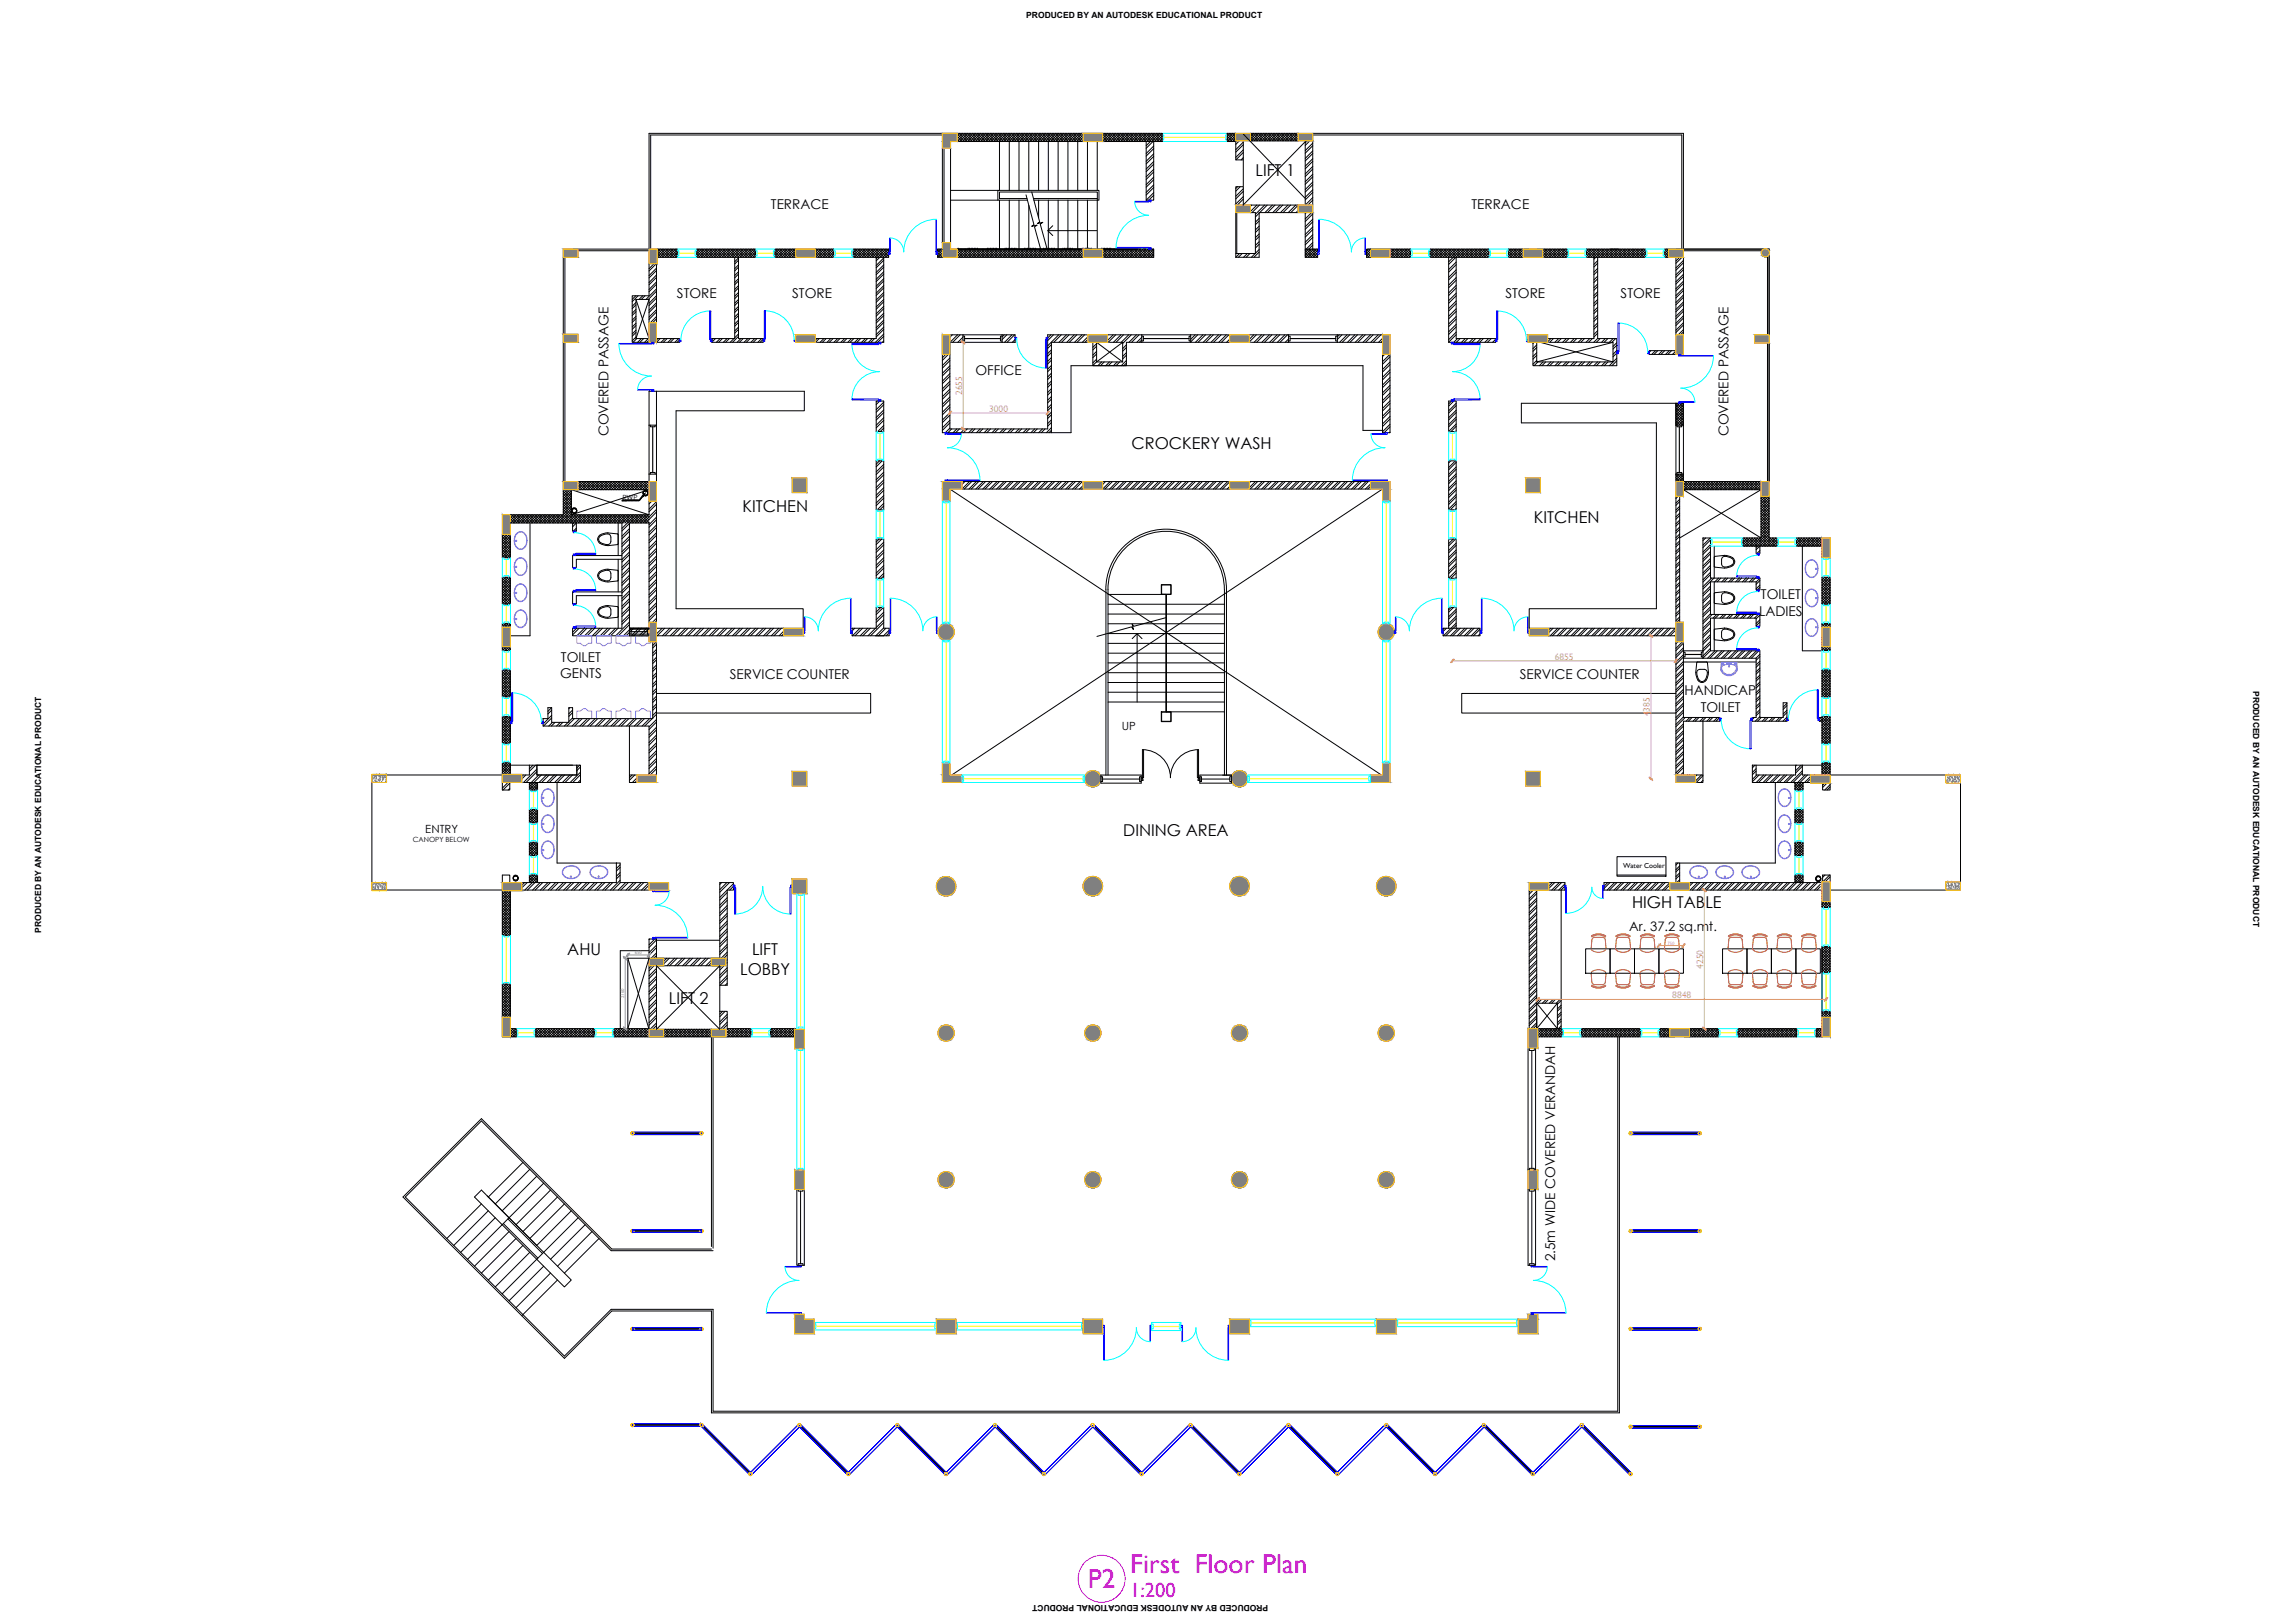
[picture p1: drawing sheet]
<svg xmlns="http://www.w3.org/2000/svg" width="1189mm" height="841mm" viewBox="0 0 1189 841" stroke-linecap="round" stroke-linejoin="round" font-family="sans-serif">
<defs><g id="words">
<g font-size="14.2" fill="#f0f">
<text x="586" y="815">First Floor Plan</text>
<text x="564" y="823">P2</text>
</g>
<text font-size="10.6" fill="#f0f" x="586" y="828">1:200</text>
<g font-size="8.5">
<text x="651" y="91">LIFT 1</text>
<text x="586" y="233">CROCKERY WASH</text>
<text x="385" y="265">KITCHEN</text>
<text x="795" y="271">KITCHEN</text>
<text x="582" y="433">DINING AREA</text>
<text x="846" y="470">HIGH TABLE</text>
<text x="294" y="495">AHU</text>
<text x="390" y="495">LIFT</text>
<text x="384" y="505">LOBBY</text>
<text x="347" y="520">LIFT 2</text>
</g>
<g font-size="7">
<text x="400" y="108">TERRACE</text>
<text x="763" y="108">TERRACE</text>
<text x="351" y="154">STORE</text>
<text x="411" y="154">STORE</text>
<text x="780" y="154">STORE</text>
<text x="840" y="154">STORE</text>
<text x="506" y="195">OFFICE</text>
<text x="315" y="226" transform="rotate(-90 315 226)">COVERED PASSAGE</text>
<text x="896" y="226" transform="rotate(-90 896 226)">COVERED PASSAGE</text>
<text x="913" y="310">TOILET</text>
<text x="912" y="319">LADIES</text>
<text x="291" y="343">TOILET</text>
<text x="290" y="351">GENTS</text>
<text x="378" y="352">SERVICE COUNTER</text>
<text x="788" y="352">SERVICE COUNTER</text>
<text x="873" y="360">HANDICAP</text>
<text x="881" y="369">TOILET</text>
<text x="806" y="654" transform="rotate(-90 806 654)">2.5m WIDE COVERED VERANDAH</text>
</g>
<text font-size="6.8" x="844" y="482">Ar. 37.2 sq.mt.</text>
<g font-size="5.8">
<text x="581" y="378">UP</text>
<text x="220" y="432">ENTRY</text>
</g>
<g font-size="4.9" fill="#ff7f9f">
<text x="499" y="205" transform="rotate(-90 499 205)">2655</text>
<text x="513" y="213">3000</text>
<text x="806" y="342">6855</text>
<text x="855" y="371" transform="rotate(-90 855 371)">4385</text>
<text x="883" y="502" transform="rotate(-90 883 502)">4250</text>
<text x="867" y="517">8848</text>
</g>
<g font-size="4.4">
<text x="532" y="9">PRODUCED BY AN AUTODESK EDUCATIONAL PRODUCT</text>
<text x="1168" y="358" transform="rotate(90 1168 358)">PRODUCED BY AN AUTODESK EDUCATIONAL PRODUCT</text>
<text x="21" y="483" transform="rotate(-90 21 483)">PRODUCED BY AN AUTODESK EDUCATIONAL PRODUCT</text>
<text x="657" y="832" transform="rotate(180 657 832)">PRODUCED BY AN AUTODESK EDUCATIONAL PRODUCT</text>
</g>
<g font-size="3.7">
<text x="323" y="259">RWP</text>
<text x="214" y="436">CANOPY BELOW</text>
<text x="841" y="450">Water Cooler</text>
</g>
<text font-size="2.5" fill="#ff7f9f" x="864" y="489">750</text>
<g font-size="2.5" fill="#989898">
<text x="329" y="494">650</text>
<text x="323" y="517" transform="rotate(-90 323 517)">2160</text>
</g>
</g></defs>
<!-- layer: A-Wall Patt -->
<g fill="none" stroke="#000" stroke-width=".52">
<path d="M496 69l4 4 4-4M497 69l4 4 5-4M498 69l-2 2 3 2 4-4M499 69l4 4 4-4M499 69l-3 3 1 1 5-4M500 69l4 4 4-4M500 69l-4 4M501 69l4 4 5-4M503 69l4 4 4-4M504 69l4 4 4-4M505 69l4 4 5-4M507 69l4 4 4-4"/>
<path d="M508 69l4 4 4-4M509 69l4 4 5-4M511 69l4 4 4-4M512 69l4 4 4-4M513 69l5 4 4-4M515 69l4 4 4-4M516 69l4 4 4-4M517 69l5 4 4-4M519 69l4 4 4-4M520 69l4 4 4-4M521 69l5 4 4-4M523 69l4 4 4-4"/>
<path d="M524 69l4 4 4-4M525 69l5 4 4-4M527 69l4 4 4-4M528 69l4 4 5-4M529 69l5 4 4-4M531 69l4 4 4-4M532 69l4 4 5-4M533 69l5 4 4-4M535 69l4 4 4-4M536 69l4 4 5-4M537 69l5 4 4-4M539 69l4 4 4-4"/>
<path d="M540 69l4 4 5-4M542 69l4 4 4-4M543 69l4 4 4-4M544 69l4 4 5-4M546 69l4 4 4-4M547 69l4 4 4-4M548 69l4 4 5-4M550 69l4 4 4-4M551 69l4 4 4-4M552 69l4 4 5-4M554 69l4 4 3-3M555 69l4 4 2-2"/>
<path d="M556 69l5 4M558 69l3 4M559 69l2 2M560 69l1 1M571 69h.1M572 69l5 4 4-4M573 69l-2 1M574 69l4 4 4-4M574 69l-3 3M575 69l4 4 5-4M576 69l-5 4M576 69l5 4 4-4"/>
<path d="M577 69l-4 4-2-1M578 69l4 4 4-4M578 69l-4 4-3-2M579 69l4 4 5-4M580 69l-5 4-4-4M581 69l4 4 4-4M582 69l4 4 4-4M583 69l4 4 5-4M585 69l4 4 4-4M586 69l4 4 4-4M587 69l4 4 5-4M589 69l4 4 4-4"/>
<path d="M590 69l4 4 4-4M591 69l4 4 5-4M593 69l4 4 4-4M594 69l4 4 4-4M595 69l5 4 2-2M596 73l-2 2M597 69l4 4 1-1M598 73l-4 4M598 77l-4 4M598 76l-4 4M598 80l-4 4M598 69l4 4"/>
<path d="M599 69l3 3M601 69l1 2M602 69h.1M636 69l4 4M637 69l3 3M638 69l-2 2 3 2 1-1M639 69l1 2M639 69l-3 3 1 1 3-3M640 69v1M640 69l-4 4M641 73h-1M642 73l-2 2"/>
<path d="M644 74l-4 4M644 78l-4 4M644 79l-4 4M644 75l-4 4M648 71l3 2M648 72l1 1M648 69l4 4M648 69h.1M649 69l4 4M650 69l-2 2M651 69l4 4M651 69l-3 3"/>
<path d="M652 69l4 4M652 69l-4 4M653 69l4 4M654 69l-4 4M655 69l4 4M655 69l-4 4M656 69l4 4M656 69l-3 4M657 69l4 4M658 69l-4 4M659 69l4 4M659 69l-4 4"/>
<path d="M660 69l4 4M660 69l-3 4M661 69l4 4M662 69l-4 4M663 69l4 4M663 69l-4 4M664 69l4 4M664 69l-3 4M665 69l4 4M666 69l-4 4M667 69l4 4M667 69l-4 4"/>
<path d="M668 69l4 4M669 69l-4 4M669 69l4 3M670 69l-4 4M671 69l2 2M671 69l-4 4M672 69l1 1M673 69l-4 4M673 70l-3 3M673 72l-2 1M673 73h.1M677 73l-1 1"/>
<path d="M679 73l-3 2M680 78l-4 4M680 74l-4 4M680 75l-4 4M680 80l-4 3M598 93l-4 4M598 92l-4 4M598 81l-4 4M598 97l-4 4M598 84l-4 4M598 88l-4 4M598 96l-4 4"/>
<path d="M598 100l-4 4M598 85l-4 4M598 89l-4 4M641 97l-1 1M643 97l-3 2M644 99l-4 4M644 82l-1 1M644 98l-4 4M680 86l-4 4M680 94l-4 4M680 82l-4 4M680 84l-4 3"/>
<path d="M680 88l-4 3M680 92l-4 4M680 90l-4 4M680 98l-4 4M680 96l-4 4M680 100l-4 4M598 101l-3 3M644 106h.1M644 102l-4 4M644 103l-3 3M649 106l-1 1M651 106l-3 4"/>
<path d="M653 119l-2 1M653 117l-2 2M653 113l-2 2M653 110l-2 2M653 115l-2 1M653 106l-4 4M655 106l-4 5M657 106l-4 4M659 106l-3 4M661 106l-4 4M663 106l-3 4M665 106l-4 4"/>
<path d="M667 106l-3 4M669 106l-4 4M672 106l-4 4M673 106l-4 4M673 109l-1 1M677 110l-1 1M680 110l-4 3M680 102l-4 4M680 111l-4 4M680 114l-4 3M680 118l-4 4M680 115l-4 4"/>
<path d="M680 119l-4 4M680 104l-2 2M337 137h-1M339 137l-3 2M340 137l-4 3M340 139l-4 4M341 133h.1M341 131l2 2M341 130l3 3M341 129h.1M341 129l4 4M342 129l-1 2"/>
<path d="M342 129l5 4M343 129l-2 3M344 129l4 4M345 129l-4 4M345 129l4 4M346 129l-4 4M346 129l5 4M347 129l-4 4M348 129l3 3-1 1M349 129l-4 4M349 129l2 2M350 129l-4 4"/>
<path d="M351 129v1l-4 3M351 131l-2 2M361 133h.1M361 129l4 4M362 129l-1 1 3 3M363 129l4 4M364 129l-3 3 2 1M364 129l4 4M365 129l-4 4M365 129l5 4M366 129l-4 4M367 129l4 4"/>
<path d="M368 129l-5 4M368 129l4 4M369 129l-4 4M369 129l5 4M370 129l-4 4M371 129l4 4M372 129l-5 4M372 129l4 4M373 129l-4 4M373 129l5 4M374 129l-4 4M375 129l4 4"/>
<path d="M376 129l-5 4M376 129l4 4M377 129l-4 4M377 129l5 4M378 129l-4 4M379 129l4 4M380 129l-5 4M380 129l4 4M381 129l-4 4M381 129l5 4M382 129l-4 4M383 134l-2 2"/>
<path d="M383 137l-2 2M383 135l-2 2M383 138l-2 2M383 129l4 4M384 129l-4 4M384 129l4 4M385 129l-4 4M385 129l5 4M386 129l-4 4M387 129l4 4M388 129l-4 4M388 129l4 3"/>
<path d="M389 129l-4 4M389 129l3 2M390 129l-4 4M391 129l1 1M392 132l-2 1M392 129l-4 4M392 131l-3 2M402 133h.1M402 132l1 1M402 130l2 3M402 129l4 4M403 129l-1 1"/>
<path d="M403 129l4 4M404 129l-2 2M404 129l5 4M405 129l-3 4M406 129l4 4M407 129l-5 4M407 129l4 4M408 129l-4 4M408 129l4 4M409 129l-4 4M410 129l2 3M411 129l-5 4"/>
<path d="M411 129l1 1M412 129l-4 4M412 129h.1M412 133h.1M412 130l-3 3M412 131l-2 2M423 133h.1M423 131l2 2M423 130l3 3M423 129h.1M423 129l4 4M424 129l-1 2"/>
<path d="M424 129l5 4M425 129l-2 3M426 129l4 4M427 129l-4 4M427 129l4 4M428 129l-4 4M428 129l4 4M429 129l-4 4M430 129l2 2M431 129l-4 4M431 129l1 1M432 132l-1 1"/>
<path d="M432 129l-4 4M432 130l-3 3M432 133h.1M442 132l1 1M442 131l3 2M442 129l4 4M443 129l-1 1M443 129l4 4M444 129l-2 2M445 129l4 4M446 129l-4 3M446 129l4 4"/>
<path d="M447 129l-4 4M447 129l5 4M448 129l-4 4M449 129l4 4M450 129l-5 4M450 129l4 4M451 129l-4 4M451 129l5 4M452 129l-4 4M453 129l4 4M454 129l-5 4M454 129l4 4"/>
<path d="M454 133h4M455 129l-4 4M455 129l5 4M456 133l-2 2M456 129l-4 4M457 129l4 4M458 129l-5 4M458 134l-4 4M458 137l-4 4M458 135l-4 4M458 138l-4 4M458 129l3 3-2 1"/>
<path d="M459 129l-5 5M459 129l2 1-4 3M460 129l-4 4M461 133h-1M486 132l1 1M486 129l2 3M486 129v1M487 129l1 2M488 129l-2 2 2 2M488 129h.1M488 130l-2 2M488 131l-2 2"/>
<path d="M488 132l-1 1M496 129l5 4M497 129l-1 1 3 3M498 129l4 4M498 129l-2 2 2 2M499 129l4 4M500 129l-4 4h1M500 129l5 4M501 129l-4 4M502 129l4 4M502 129l-4 4M503 129l4 4"/>
<path d="M504 129l-4 4M504 129l5 4M505 129l-4 4M506 129l4 4M506 129l-4 4M507 129l4 4M508 129l-4 4M508 129l5 4M509 129l-4 4M510 129l4 4M510 129l-4 4M511 129l4 4"/>
<path d="M512 129l-4 4M512 129l5 4M513 129l-4 4M514 129l4 4M515 129l-5 4M515 129l4 4M516 129l-4 4M516 129l5 4M517 129l-4 4M518 129l4 4M519 129l-5 4M519 129l4 4"/>
<path d="M520 129l-4 4M521 129l4 4M521 129l-4 4M522 129l4 4M523 129l-5 4M523 129l4 4M524 129l-4 4M525 129l4 4M525 129l-4 4M526 129l4 4M527 129l-5 4M527 129l4 4"/>
<path d="M528 129l-4 4M529 129l4 4M529 129l-4 4M530 129l4 4M531 129l-5 4M531 129l5 4M532 129l-4 4M533 129l4 4M533 129l-4 4M534 129l4 4M535 129l-5 4M535 129l5 4"/>
<path d="M536 129l-4 4M537 129l4 4M537 129l-4 4M538 129l4 4M539 129l-5 4M539 129l5 4M540 129l-4 4M541 129l4 4M541 129l-4 4M542 129l4 4M543 129l-4 4M543 129l5 4"/>
<path d="M544 129l-4 4M545 129l4 4M545 129l-4 4M546 129l4 4M547 129l-4 4M547 129l5 4M548 129l-4 4M549 129l4 4M549 129l-4 4M550 129l4 4M551 129l-4 4M551 129l5 4"/>
<path d="M552 129l-4 4M553 129l4 4M553 129l-4 4M554 129l4 4M555 129l-4 4M555 129l5 4M556 129l-4 4M557 129l4 4M558 129l-5 4M558 129l3 3M559 129l-4 4M559 129l2 2"/>
<path d="M560 129l-4 4M561 129v1M561 129l-4 4M561 131l-2 2M561 132l-1 1M571 133h1M571 132l2 1M571 130l3 3M572 129l4 4M572 129l-1 1M573 129l4 4M574 129l-3 2"/>
<path d="M574 129l4 4M575 129l-4 4M576 129l4 4M576 129l-4 4M577 129l4 4M578 129l-5 4M578 129l5 4M579 129l-4 4M580 129l4 4M580 129l-4 4M581 129l4 4M582 129l-5 4"/>
<path d="M582 129l5 4M583 129l-4 4M584 129l4 4M584 129l-4 4M585 129l4 4M586 129l-4 4M586 129l5 4M587 129l-4 4M588 129l4 4M588 129l-4 4M589 129l4 4M590 129l-4 4"/>
<path d="M590 129l5 4M591 129l-4 4M592 129l4 4M592 129l-4 4M593 129l4 4M594 129l-4 4M594 129l4 4M595 129l-4 4M596 129l2 2M597 129l-5 4M597 129l1 1M598 129l-4 4"/>
<path d="M598 130l-3 3M598 132l-2 1M598 133h.1M642 131l-2 2M644 131l-2 2M646 131l-2 2M648 131l-2 2M653 123l-2 2M653 127l-2 2M653 121l-2 2M653 125l-2 2M653 129l-4 4"/>
<path d="M653 131l-3 2M676 129h4M676 132l1 1M676 131l3 2M676 130l4 3M677 129h-1M677 129l4 4M678 129l-2 2M678 129l5 4M679 129l-3 3M680 129l3 3M680 122l-4 4"/>
<path d="M680 126l-3 3M680 123l-4 4M680 127l-2 2M681 129l-4 4M681 129l2 2M682 129l-4 4M682 129h1M683 130l-4 3M683 131l-2 2M683 132l-1 1M708 133h.1M708 132l2 1"/>
<path d="M708 131l2 2M708 129l2 2M709 129l-1 1M709 129l1 1M710 129l-2 2M710 133h.1M710 131l-2 2M710 132l-1 1M720 132l2 1M720 131l3 2M720 129l4 4M721 129l-1 1"/>
<path d="M721 129l5 4M722 129l-2 2M723 129l4 4M724 129l-4 3M724 129l4 4M725 129l-4 4M725 129l5 4M726 129l-4 4M727 129l4 4M728 129l-4 4M728 129l3 3M729 129l-4 4"/>
<path d="M730 129l1 2M730 129l-4 4M731 129h.1M731 130l-3 3M731 131l-2 2M731 133h-1M741 133h1M741 131l2 2M741 130l4 3M741 129h.1M742 129l4 4M743 129l-2 1"/>
<path d="M743 129l4 4M744 129l-3 3M744 129l5 4M745 129l-4 4M746 129l4 4M747 129l-5 4M747 129l4 4M748 129l-4 4M748 129l5 4M749 129l-4 4M750 129l4 4M751 129l-5 4"/>
<path d="M751 133h4M751 129l4 4M752 129l-4 4M752 129l5 4M753 129l-4 4M754 129l4 4M755 129l-5 4M755 137l-4 4M755 136l-4 4M755 140l-4 4M755 129l4 4M756 129l-4 4"/>
<path d="M756 129l5 4M757 129l-6 7M758 129l4 4M759 129l-8 8M759 129l4 4M760 129l-4 4M760 129l5 4M761 129l-4 4M762 129l4 4M763 129l-4 4M763 129l4 4M764 129l-4 4"/>
<path d="M764 129l5 4M765 129l-4 4M766 129l4 4M767 129l-4 4M767 129l4 4M768 129l-4 4M769 129l3 3M769 129l-4 4M770 129l2 2M771 129l-4 4M771 129h1M772 130l-4 3"/>
<path d="M772 131l-3 2M772 132l-1 1M782 133h.1M782 129l4 4M783 129l-1 1 3 3M783 129l5 4M784 129l-2 3 1 1M785 129l4 4M786 129l-4 4M786 129l3 3M787 129l-4 4M787 129l2 2"/>
<path d="M788 129l-4 4M789 129v1M789 132l-1 1M789 129l-4 4M789 131l-2 2M800 133h.1M800 132l1 1M800 131l2 2M800 129l4 4M800 129v1M801 129l4 4M802 129l-2 2"/>
<path d="M802 129l4 4M803 129l-3 4M803 129l5 4M804 129l-4 4M805 129l4 4M806 129l-4 4M806 129l4 4M807 129l-4 4M807 129l5 4M808 129l-4 4M809 129l3 3M810 129l-4 4"/>
<path d="M810 129l2 2M811 129l-4 4M812 129v1M812 132l-1 1M812 131l-2 2M812 129l-4 4M822 133h.1M822 132l2 1M822 130l3 3M822 129l5 4M823 129l-1 1M824 129l4 4"/>
<path d="M825 129l-3 2M825 129l4 4M826 129l-4 4M826 133h2M826 129l5 4M827 129l-4 4M828 129l4 4M828 135l-2 2M828 139l-2 2M828 136l-2 2M829 129l-5 4M829 129l4 4"/>
<path d="M830 129l-4 4M830 129l5 4M831 129l-5 5M832 129l4 4M833 129l-5 4M833 129l4 4M834 129l-4 4M834 129l5 4M835 129l-4 4M836 129l4 4M837 129l-5 4M837 129l4 4"/>
<path d="M838 129l-4 4M838 129l5 4M839 129l-4 4M840 129l4 4M841 129l-5 4M841 129l4 4M842 129l-4 4M842 129l5 4M843 129l-4 4M844 129l4 4M845 129l-5 4M845 129l4 4"/>
<path d="M846 129l-4 4M846 129l5 4M847 129l-4 4M848 129l4 4M849 129l-4 4M849 129l4 4M850 129l-4 4M851 129l2 2M851 129l-4 4M852 129l1 1M853 132l-2 1M853 129l-4 4"/>
<path d="M853 131l-3 2M853 133h.1M863 132l1 1M863 131l2 2M863 129l2 2M864 129l-1 1M864 129l1 1M865 130l-2 3M865 132l-2 1M865 129l-2 2M865 133h.1M870 133l-1 2"/>
<path d="M872 133l-3 3M872 135l-3 4M872 139l-3 3M872 136l-3 4M872 140l-3 4M330 153l-2 2M330 157l-2 2M330 158l-2 2M331 153l-3 3M333 153l-2 2M334 153l-2 2M340 150l-5 5"/>
<path d="M340 151l-4 4M340 143l-4 3M340 146l-4 4M340 153l-4 4M340 157l-4 4M340 140l-4 4M340 144l-4 4M340 147l-4 4M340 154l-4 4M340 158l-4 4M383 141l-2 2M383 144l-2 2"/>
<path d="M383 148l-2 2M383 152l-2 2M383 155l-2 2M383 159l-2 2M383 142l-2 2M383 146l-2 2M383 149l-2 2M383 153l-2 2M383 156l-2 2M383 160l-2 2M458 152l-4 3M458 141l-4 4"/>
<path d="M458 144l-4 4M458 148l-4 4M458 155l-4 4M458 159l-4 4M458 142l-4 4M458 146l-4 3M458 149l-4 4M458 153l-4 4M458 156l-4 4M458 160l-4 4M755 144l-4 4M755 149l-4 4"/>
<path d="M755 153l-4 4M755 148l-4 4M755 152l-4 4M755 156l-4 4M755 160l-4 4M755 141l-4 4M755 145l-4 4M755 157l-4 4M828 143l-2 2M828 147l-2 2M828 151l-2 2M828 155l-2 2"/>
<path d="M828 159l-2 2M828 140l-2 2M828 144l-2 2M828 148l-2 2M828 153l-2 1M828 157l-2 2M872 142l-3 4M872 146l-3 4M872 149l-3 4M872 153l-3 4M872 156l-3 4M872 143l-3 4"/>
<path d="M872 147l-3 4M872 151l-3 3M872 154l-3 4M872 158l-3 4M330 160l-2 2M330 164l-2 2M330 167l-2 2M330 171l-2 2M330 175l-2 2M330 162l-2 1M330 165l-2 2M330 169l-2 2"/>
<path d="M330 172l-2 2M332 175l-2 2M334 175l-2 2M336 175l-2 2M336 176l-1 1M340 160l-4 4M340 164l-3 3M340 162l-4 4M340 165l-2 2M341 175l-1 1M342 175l-2 2M345 175l-2 2"/>
<path d="M346 175l-2 2M348 175l-2 2M349 175l-2 2M352 175l-2 2M352 176l-1 1M370 175l-1 1M371 175l-2 2M373 175l-2 2M374 175l-2 2M377 175l-2 2M378 175l-2 2M380 175l-2 2"/>
<path d="M383 162l-2 2M383 166l-2 2M383 170l-2 1M383 173l-2 2M383 164l-2 1M383 167l-2 2M383 171l-2 2M383 174l-3 3M384 175l-2 2M385 175l-2 2M388 175l-2 2M389 175l-2 2"/>
<path d="M391 175l-2 2M392 175l-2 2M395 175l-2 2M395 176l-1 1M423 175v1M425 175l-2 2M427 175l-2 2M428 175l-2 2M431 175l-2 2M432 175l-2 2M434 175l-2 2M435 175l-2 2"/>
<path d="M438 175l-2 2M439 175l-2 2M441 175l-2 2M442 175l-1 2M445 175l-2 2M446 175l-2 2M448 175l-1 2M450 175l-2 2M452 175l-2 2M453 175l-2 2M458 162l-4 4M458 166l-4 4"/>
<path d="M458 170l-4 3M458 173l-4 4M458 177h-1M458 164l-4 3M458 167l-4 4M458 171l-4 4M458 174l-3 3M494 173l-2 2M496 173l-4 4M498 173l-4 4M499 175l-3 2M499 176l-1 1"/>
<path d="M520 173l-1 2M522 173l-3 3M524 173l-3 4M526 173l-4 4M526 176l-1 1M526 177h.1M545 173l-2 2M545 179l-2 2M546 173l-3 4M549 173l-6 6M550 173l-4 4M553 173l-4 4"/>
<path d="M554 173l-4 4M557 173l-4 4M558 173l-4 4M561 173l-4 4M562 173l-4 4M564 174l-3 3M564 176l-2 1M568 178l-2 2M568 179l-2 2M574 173v1M577 173l-3 3M578 173l-4 4"/>
<path d="M581 173l-4 4M582 173l-4 4M584 179l-2 2M585 173l-4 4M586 173l-4 5M589 173l-4 4M590 173l-4 4M592 175l-3 2M592 176l-2 1M619 173l-2 3M621 173l-4 4M623 173l-3 4"/>
<path d="M625 173l-4 4M627 173l-3 4M629 173l-4 4M631 173l-3 4M633 173l-4 4M636 173l-4 4M637 173l-4 4M637 176l-1 1M637 177h.1M650 173l-3 3M651 173l-4 4M654 173l-4 4"/>
<path d="M655 173l-4 4M658 173l-4 4M659 173l-4 4M662 173l-4 4M663 173l-4 4M666 173l-4 4M667 173l-4 4M668 176l-2 1M668 177h-1M694 173l-1 2M695 173l-2 3M698 173l-4 4"/>
<path d="M700 173l-4 4M702 173l-4 4M704 173l-4 4M706 173l-4 4M708 173l-4 4M710 173l-4 4M712 173l-4 4M714 173l-4 4M716 173l-4 4M716 177h.1M716 175l-2 2M755 161l-4 4"/>
<path d="M755 173l-4 4M755 164l-4 4M755 168l-4 4M755 172l-4 4M755 165l-4 4M755 169l-4 4M755 175l-2 2M757 175l-2 2M759 175l-2 2M761 175l-2 2M763 175l-2 2M765 175l-2 2"/>
<path d="M767 175l-2 2M769 175l-2 2M771 175l-1 2M773 175l-2 2M775 176l-1 1M775 177h.1M795 177l-1 1M796 179l-2 2M797 175h.1M800 175l-2 2M801 175l-2 2M804 175l-2 2"/>
<path d="M805 175l-2 2M808 175l-2 2M809 175l-2 2M812 175l-2 2M813 175l-2 2M816 175l-2 2M817 175l-2 2M820 175l-2 2M821 175l-2 2M824 175l-2 2M825 175l-2 2M828 163l-2 2"/>
<path d="M828 167l-2 2M828 171l-2 2M828 175l-2 2M828 161l-2 2M828 165l-2 2M828 169l-2 2M828 173l-2 2M829 175l-2 2M832 175l-2 2M833 175l-2 2M836 175l-2 2M837 175l-2 2"/>
<path d="M838 178l-2 2M838 179l-2 2M872 160l-3 4M872 164l-3 4M872 167l-3 4M872 171l-2 2M872 161l-3 4M872 165l-3 4M872 168l-3 4M872 172l-1 1M490 184l-2 1M491 184l-3 3"/>
<path d="M492 186l-4 3M492 190l-4 3M492 194l-4 3M492 198l-4 4M492 187l-4 4M492 191l-4 4M492 195l-4 4M492 199l-4 4M545 193l-2 2M545 197l-2 2M545 181l-2 2M545 185l-2 2"/>
<path d="M545 189l-2 2M545 183l-2 2M545 187l-2 2M545 191l-2 2M545 195l-2 2M545 199l-2 2M568 186l-2 2M568 182l-2 2M568 183l-2 2M568 187l-2 2M571 188l-2 1M572 188l-2 1"/>
<path d="M575 188l-2 1M576 188l-2 1M579 188l-2 1M580 188l-2 1M584 183l-2 2M584 187l-3 2M584 180l-2 2M584 184l-2 2M584 188l-2 1M718 184l-2 1M720 184l-4 3M720 188l-4 3"/>
<path d="M720 192l-4 4M720 196l-4 4M720 200l-4 4M720 185l-4 4M720 189l-4 4M720 193l-4 4M720 197l-4 4M796 183l-2 2M796 187l-2 2M796 180l-2 2M796 184l-2 2M797 188l-2 1"/>
<path d="M800 188l-2 1M801 188l-2 1M804 188l-2 1M805 188l-2 1M808 188l-2 1M809 188l-2 1M812 188l-2 1M813 188l-2 1M816 188l-2 1M817 188l-2 1M820 188l-2 1M821 188l-2 1"/>
<path d="M824 188l-2 1M825 188l-2 1M828 188l-2 1M829 188l-2 1M832 188l-2 1M833 188l-2 1M838 182l-2 2M838 186l-4 3M838 183l-2 2M838 187l-3 2M856 182h-1M858 182l-2 2"/>
<path d="M859 182l-2 2M862 182l-2 2M863 182l-2 2M865 182l-2 2M866 182l-2 2M869 182l-2 2M869 183l-1 1M455 208h-1M456 208l-2 2M458 208l-4 4M458 212l-4 4M458 216l-4 4"/>
<path d="M458 210l-4 4M458 214l-4 4M458 218l-4 4M488 215h.1M492 214l-4 4M492 202l-4 4M492 218l-4 4M492 206l-4 4M492 210l-4 4M492 203l-4 4M492 207l-4 4M492 211l-4 4"/>
<path d="M492 215l-4 4M492 219l-4 4M545 210l-2 1M545 201l-2 2M545 206l-2 1M545 214l-2 1M545 218l-2 2M545 203l-2 2M545 207l-2 2M545 211l-2 2M545 215l-2 2M545 219l-2 2"/>
<path d="M720 204l-4 4M720 208l-4 4M720 212l-4 4M720 216l-4 4M720 220l-4 4M720 201l-4 4M720 205l-4 4M720 209l-4 4M720 213l-4 4M720 217l-4 4M752 208l-1 1M753 208l-2 2"/>
<path d="M755 214l-4 4M755 209l-4 4M755 213l-4 3M755 216l-4 4M755 220l-4 4M755 210l-4 4M755 217l-4 4M869 217l3 3M869 211l3 4-3 4M869 210l3 4-3 4M869 213l3 4-3 3M869 214l3 4-2 2"/>
<path d="M869 215l3 4-1 1M869 219l1 1M869 218l2 2M869 209l3 3-3 4M869 209v1M870 209l2 2-3 4M871 209l-2 2M872 209v1l-3 4M872 209l-3 3M456 239l-2 2M457 239l-3 3M458 220l-3 4"/>
<path d="M458 222l-2 2M492 222l-2 2M493 222l-2 2M496 222l-2 2M497 222l-2 2M500 222l-2 2M501 222l-2 2M504 222l-2 2M505 222l-2 2M508 222l-2 2M509 222l-2 2M512 222l-2 2"/>
<path d="M513 222l-2 2M516 222l-2 2M517 222l-2 2M520 222l-2 2M521 222l-2 2M524 222l-2 2M525 222l-1 2M528 222l-2 2M529 222l-1 2M532 222l-2 2M534 222l-2 2M536 222l-2 2"/>
<path d="M538 222l-2 2M540 222l-2 2M542 222l-2 2M545 222l-3 2M545 223l-1 1M720 224h.1M720 221l-3 3M752 239l-1 1M754 239l-3 3M755 223l-1 1M755 221l-3 3M755 240l-4 3"/>
<path d="M292 260l4 4M292 256l4 4M292 255l4 4M292 254l4 3M293 254h-1M294 254l2 2M294 254l-2 2M295 254l1 1M295 254l-3 3 4 5M296 260l-4 4 7 7M296 254l-4 5 4 4M296 256l-4 4"/>
<path d="M296 257l-4 4 4 5M296 258l-4 5 8 8M300 250l3 4M300 250h.1M300 253l1 1M300 251l2 3M300 250l5 4M301 250l-1 1M302 250l4 4M302 250l-2 2M303 250l4 4M304 250l-4 4"/>
<path d="M304 250l5 4M305 250l-4 4M306 250l4 4M306 250l-4 4M307 250l4 4M308 250l-5 4M308 250l5 4M309 250l-4 4M310 250l4 4M310 250l-4 4M311 250l4 4M312 250l-5 4"/>
<path d="M312 250l5 4M313 250l-4 4M314 250l4 4M314 250l-4 4M315 250l4 4M316 250l-5 4M316 250l5 4M317 250l-4 4M318 250l4 4M318 250l-4 4M319 250l4 4M320 250l-5 4"/>
<path d="M320 250l5 4M321 250l-4 4M322 250l4 4M322 250l-4 4M323 250l4 4M324 250l-4 4M325 250l4 4M325 250l-4 4M326 250l4 4M326 250l-4 4M327 250l4 4M328 250l-4 4"/>
<path d="M329 250l4 4M329 250l-4 4M330 250l4 4M330 250l-4 4M331 250l4 4M332 250l-4 4M333 250l3 3M333 250l-4 4M334 250l2 2M335 250l-5 4M335 250l1 1M336 250l-4 4"/>
<path d="M336 250l-3 4M336 252l-2 2M336 253v1M336 260h.1M338 260l-2 1M340 260l-4 4M458 241l-4 4M458 245l-4 4M458 249l-4 4M458 253l-4 4M458 257l-4 4M458 242l-4 4"/>
<path d="M458 246l-4 4M458 250l-4 4M458 254l-4 4M458 258l-4 4M499 250h.1M500 250l-1 1M502 250l-3 3M504 250l-4 3M506 250l-4 3M507 250l-4 3M510 250l-4 3M511 250l-4 3"/>
<path d="M513 250l-4 3M514 250l-4 3M517 250l-4 3M518 250l-4 3M520 250l-4 3M522 250l-4 3M524 250l-4 3M525 250l-4 3M528 250l-4 3M529 250l-4 3M531 250l-4 3M532 250l-4 3"/>
<path d="M535 250l-4 3M536 250l-4 3M538 250l-4 3M539 250l-3 3M542 250l-4 3M543 250l-4 3M545 250l-3 3M547 250l-4 3M549 250l-4 3M550 250l-4 3M553 250l-4 3M554 250l-4 3"/>
<path d="M556 250l-4 3M557 250l-4 3M560 250l-4 3M561 250l-4 3M561 252l-2 1M561 253h.1M572 250h-1M573 250l-2 1M575 250l-4 3M577 250l-4 3M579 250l-4 3M580 250l-4 3"/>
<path d="M582 250l-3 3M584 250l-4 3M586 250l-4 3M587 250l-4 3M590 250l-4 3M591 250l-4 3M593 250l-4 3M594 250l-3 3M597 250l-4 3M598 250l-4 3M600 250l-3 3M602 250l-4 3"/>
<path d="M604 250l-4 3M605 250l-4 3M608 250l-4 3M609 250l-4 3M611 250l-4 3M612 250l-4 3M615 250l-4 3M616 250l-4 3M618 250l-4 3M620 250l-4 3M622 250l-4 3M623 250l-4 3"/>
<path d="M626 250l-4 3M627 250l-4 3M629 250l-4 3M630 250l-4 3M633 250l-4 3M634 250l-4 3M636 250l-4 3M637 252l-1 1M637 250l-3 3M637 253h.1M648 250h-1M651 250l-4 3"/>
<path d="M652 250l-4 3M654 250l-4 3M655 250l-4 3M658 250l-4 3M659 250l-4 3M661 250l-4 3M663 250l-4 3M665 250l-4 3M666 250l-4 3M669 250l-4 3M670 250l-4 3M672 250l-4 3"/>
<path d="M673 250l-4 3M676 250l-4 3M677 250l-4 3M679 250l-4 3M680 250l-3 3M683 250l-4 3M684 250l-4 3M686 250l-3 3M688 250l-4 3M690 250l-4 3M691 250l-4 3M694 250l-4 3"/>
<path d="M695 250l-4 3M697 250l-4 3M698 250l-3 3M701 250l-4 3M702 250l-4 3M704 250l-4 3M706 250l-4 3M708 250l-4 3M709 250l-4 3M710 251l-2 2M710 252l-1 1M755 254l-4 4"/>
<path d="M755 257l-4 4M755 242l-4 4M755 246l-4 3M755 249l-4 4M755 253l-4 4M755 256l-4 4M755 260l-4 4M755 243l-4 4M755 247l-4 4M755 250l-4 4M869 249v1M869 248l1 2"/>
<path d="M869 246l3 4M869 255h.1M869 246h.1M869 246l3 3v1M870 246l-1 1M870 255l-1 2M870 259l-1 2M870 256l-1 2M870 260l-1 2M871 246l1 1-2 3M872 246l-3 3M872 246l-3 4"/>
<path d="M872 250l4 4M873 250h-1M873 250l4 4M874 250l-2 1 3 3M875 250l4 4M876 250l-4 3 1 1M876 250l4 4M877 250l-4 4M877 250l4 4M878 250l-4 4M879 250l4 4M880 250l-5 4"/>
<path d="M880 250l4 4M881 250l-4 4M881 250l4 4M882 250l-4 4M883 250l4 4M884 250l-4 4M884 250l4 4M885 250l-4 4M885 250l4 4M886 250l-4 4M887 250l4 4M888 250l-4 4"/>
<path d="M888 250l4 4M889 250l-4 4M889 250l5 4M890 250l-4 4M891 250l4 4M892 250l-4 4M892 250l4 4M893 250l-4 4M893 250l5 4M894 250l-4 4M895 250l4 4M896 250l-4 4"/>
<path d="M896 250l4 4M897 250l-4 4M897 250l5 4M899 250l-5 4M899 250l4 4M900 250l-4 4M900 250l4 4M901 250l-4 4M901 250l5 4M903 250l-5 4M903 250l4 4M904 250l-4 4"/>
<path d="M904 250l4 4M905 250l-4 4M905 250l5 4M907 250l-5 4M907 250l4 4M908 250l-4 4M908 250l4 4M909 250l-4 4M909 250l4 3M911 250l-5 4M911 250l2 1M912 250l-4 4"/>
<path d="M912 250h1M913 250l-4 4M913 252l-3 2M913 253l-1 1M913 259l4 5M913 258l4 4M913 257l4 4M914 257l-1 1M914 257l3 3M915 257l-2 3M916 257l1 1M916 257l-3 4"/>
<path d="M917 258l-4 4M917 259l-4 5M260 278l5 4M260 277l5 4M261 277l-1 1M262 277l3 3M263 277l-3 2 5 5M263 277l2 1M264 277l-4 4 5 4M265 278l-5 4M265 279l-5 4 5 5M265 270v1"/>
<path d="M265 269l2 2M265 268l3 3M265 277h.1M265 267h.1M265 267l4 4M266 267l-1 1M266 267l5 4M268 267l-3 3M268 267l4 4M269 267l-4 4M269 267l4 4M270 267l-4 4"/>
<path d="M270 267l5 4M272 267l-5 4M272 267l4 4M273 267l-4 4M273 267l4 4M274 267l-4 4M275 267l4 4M276 267l-5 4M276 267l4 4M277 267l-4 4M277 267l4 4M278 267l-4 4"/>
<path d="M279 267l4 4M280 267l-5 4M280 267l4 4M281 267l-4 4M281 267l4 4M282 267l-4 4M283 267l4 4M284 267l-5 4M284 267l4 4M285 267l-4 4M285 267l5 4M286 267l-4 4"/>
<path d="M287 267l4 4M288 267l-5 4M288 267l4 4M289 267l-4 4M289 267l5 4M290 267l-4 4M291 267l4 4M292 267l-4 4M292 265l6 6M296 261l-4 4M296 262l-4 5 4 4M296 264l-7 7"/>
<path d="M296 265l-6 6M296 266l-4 5M297 267l-4 4M297 271v1M297 267l5 4M298 267l-4 4M299 274l-2 1M299 271l-2 2M299 275h.1M299 267l4 4M300 267l-4 4M300 267l4 4"/>
<path d="M301 267l-4 4M301 267l5 4M302 267l-4 4M303 267l4 4M304 267l-4 4M304 267l4 4M305 267l-4 4M305 267l5 4M307 267l-5 4M307 267l4 4M308 267l-4 4M308 267l4 4"/>
<path d="M309 267l-4 4M309 267l5 4M311 267l-5 4M311 267l4 4M312 267l-4 4M312 267l4 4M313 267l-4 4M314 267l4 4M315 267l-5 4M315 267l4 4M316 267l-4 4M316 267l4 4"/>
<path d="M317 267l-4 4M318 267l4 4M319 267l-5 4M319 267l4 4M320 267l-4 4M320 267l4 4M321 267l-4 4M322 267l4 4M323 267l-5 4M323 267l4 4M324 267l-4 4M324 267l4 4"/>
<path d="M325 267l-4 4M326 267l4 4M326 274l-4 4M326 278l-4 4M326 271l-4 4M326 275l-4 4M326 279l-4 4M327 267l-5 4M327 267l4 4M328 267l-4 4M328 267l5 4M329 267l-7 7"/>
<path d="M330 267l4 4M331 267l-4 4M331 267l4 4M332 267l-4 4M332 267l4 4M333 267l-4 4M334 267l2 2M335 267l-4 4M335 267l1 1M336 267l-4 4M336 271h.1M340 264l-7 7"/>
<path d="M340 268l-4 4M340 272l-4 4M340 276l-4 4M340 261l-4 4M340 265l-5 6M340 269l-4 4M340 273l-4 4M340 277l-4 4M456 279l-2 2M457 279l-3 3M458 261l-3 3M458 262l-2 2"/>
<path d="M753 279l-2 3M754 279l-3 4M755 263l-1 1M755 261l-3 3M870 262l-1 2M870 266l-1 2M870 270l-1 1M870 273l-1 2M870 277l-1 2M870 264l-1 1M870 267l-1 2M870 271l-1 2"/>
<path d="M870 274l-1 2M870 278l-1 2M883 279h.1M884 279l-1 1M886 279l-3 4M886 280l-3 4M903 280l4 3M904 279l4 4 4-4M904 279l-1 1M906 279l-3 2 2 2M906 279l5 4M907 279l-4 3 1 1 4-4"/>
<path d="M908 279l4 4M909 279l4 4 5-4M910 279l-5 4M910 279l5 4M911 279l-4 4M912 279l4 4M913 270l4 4M913 278l4 5 4-3M913 277l6 6 2-2M913 276l7 7M913 274l4 4M913 273l4 4"/>
<path d="M913 271l4 5M913 269l4 4M913 267l4 5M913 266l4 4M913 265l4 4M913 263l4 5M913 262l4 4M913 261l4 4M917 277l-7 7M917 274l-4 4M917 261l-4 4M917 262l-4 4"/>
<path d="M917 263l-4 5M917 265l-4 4M917 266l-4 4M917 267l-4 5M917 269l-4 4M917 270l-4 4M917 271l-4 5M917 273l-4 4M917 276l-8 7-4-4M917 278l-5 5M917 279l4 3M919 279l2 2"/>
<path d="M919 279l-4 4M920 279l1 1M920 279l-4 4M931 279l4 4M931 279h.1M932 279l4 4M932 279l-1 1M933 279l5 4 4-4M934 279l-3 3M935 279l4 4M935 279l-4 4M936 279l4 4"/>
<path d="M936 279l-4 4-1-1M937 279l5 4 2-3M938 279l-4 4-3-2M939 279l4 4 1-1M939 279l-4 4M940 279l4 4M941 279l-5 4M941 279l3 3M943 279l1 1M943 279l-4 4M944 279l-4 4M260 282l5 4"/>
<path d="M261 299l-1 1 5 4M261 299l4 3M262 299l-2 2M263 299l2 2M263 299l-3 3 5 5M264 299l1 1M265 283l-5 4 2 2M265 285l-5 4M265 286l-4 3M265 287l-2 2M265 289h-1M265 299l-5 5 5 4"/>
<path d="M265 281l-5 4 4 4M265 282l-5 4 3 3M326 282l-4 4M326 286l-4 4M326 290l-4 4M326 294l-4 4M326 298l-4 4M326 283l-4 4M326 287l-4 4M326 291l-4 4M326 295l-4 4M326 299l-4 4"/>
<path d="M340 280l-4 4M340 284l-4 4M340 288l-4 4M340 292l-4 4M340 296l-4 4M340 281l-4 4M340 285l-4 4M340 289l-4 4M340 294l-4 3M340 298l-4 3M458 281l-4 4M458 285l-4 4"/>
<path d="M458 289l-4 4M458 293l-4 4M458 297l-3 3M458 282l-4 4M458 286l-4 4M458 290l-4 4M458 294l-4 4M458 298l-1 2M755 289l-4 3M755 296l-4 4M755 283l-4 3M755 286l-4 4"/>
<path d="M755 290l-4 4M755 293l-4 4M755 297l-3 3M755 281l-4 4M755 285l-4 4M755 292l-4 4M755 299l-1 1M870 280l-1 2M870 284l-1 2M870 287l-1 2M870 291l-1 2M870 295l-1 2"/>
<path d="M870 298l-1 2M870 281l-1 2M870 285l-1 2M870 289l-1 2M870 292l-1 2M870 296l-1 2M870 299l-1 2M886 282l-3 4M886 286l-3 4M886 289l-3 4M886 293l-3 4M886 297l-3 3"/>
<path d="M886 283l-3 4M886 287l-3 4M886 291l-3 3M886 294l-3 4M886 298l-3 4M887 300l-4 4M888 300l-5 5M891 300l-2 2M892 300l-2 2M894 300l-2 2M895 300l-2 2M898 300l-2 2"/>
<path d="M899 300l-2 2M901 300l-2 2M903 300l-2 2M905 300l-2 2M906 300l-2 2M909 300l-2 2M910 300l-2 2M912 283l-2 2M912 285l-2 2M912 300l-2 2M912 286v1M921 282l-1 1"/>
<path d="M944 287l2 2M944 284l4 5M944 286l4 3M944 299l4 4M945 284h-1M945 284l3 3M946 299l2 3M946 299l-2 2M946 284l-2 2M946 284l2 2M948 284l-4 3M948 284h.1"/>
<path d="M948 299l-4 4 4 4M948 288v1M948 286l-3 3-1-1M948 284l-4 5M948 287l-2 2M260 310l3 3 2-2M260 306l5 5M260 305l5 4M260 301l5 4M265 305l-5 4 5 4M265 310l-3 3-2-1M265 301l-5 4"/>
<path d="M265 302l-5 4M265 303l-5 5 5 4M265 306l-5 4M265 307l-5 5M265 309l-5 4M326 314l-4 4M326 316l-4 4M326 302l-4 4M326 306l-4 4M326 310l-4 4M326 318l-4 4M326 304l-4 3"/>
<path d="M326 308l-4 3M326 312l-4 3M326 320l-4 4M340 316l-4 4M340 314l-4 4M340 300l-4 4M340 304l-4 4M340 308l-4 4M340 312l-4 4M340 302l-4 3M340 306l-4 4M340 310l-4 4"/>
<path d="M340 318l-4 4M456 315l-2 2M458 315l-4 3M458 317l-4 4M458 319l-4 4M752 315l-1 1M753 315l-2 2M755 316l-4 4M755 319l-4 4M755 317l-4 4M870 302l-1 2M870 305l-1 2"/>
<path d="M870 309l-1 2M870 313l-1 1M870 316l-1 2M870 320l-1 2M870 303l-1 2M870 307l-1 1M870 310l-1 2M870 314l-1 2M870 317l-1 2M886 304l-3 4M886 307l-3 4M886 311l-3 4"/>
<path d="M886 314l-3 4M886 318l-3 4M886 305l-3 4M886 308l-3 4M886 312l-3 4M886 316l-3 4M887 318l-4 5M890 318l-2 2M891 318l-2 2M893 318l-2 2M894 318l-1 2M897 318l-2 2"/>
<path d="M898 318l-2 2M900 318l-1 2M902 318l-2 2M904 318l-2 2M905 318l-2 2M908 318l-2 2M909 318l-2 2M911 318l-2 2M912 303l-2 2M912 301l-2 2M912 304l-1 2M912 319l-2 2"/>
<path d="M944 311l2 2M944 310l3 3M944 306l4 4M944 304l4 5M944 308l4 5M944 307l4 4M944 302l4 4M944 300l4 5M948 310l-3 3M948 301l-1-2-3 3M948 300l-4 5M948 302l-4 4"/>
<path d="M948 303l-4 4M948 304l-4 5M948 306l-4 4M948 307l-4 4M948 308l-4 5h1M948 311l-1 2M261 335l2 2M261 323l-1 1 2 1M261 335l-1 1 1 1M261 323l2 2M262 323l-2 2M262 335l2 2"/>
<path d="M262 335l-2 2M262 323l2 2M264 335l1 1M264 323l-2 2M264 335l-2 2M264 323l1 1M264 334l1 1M264 333h1M264 332h1M264 330l1 1M265 334l-1 1M265 324l-2 1"/>
<path d="M265 325h-1M265 330l-1 1M265 332h-1M265 333h-1M265 336l-2 1M265 337h-1M299 326l-2 2M300 326l-3 3M303 326l-4 3M304 326l-4 3M307 326l-4 3M308 326l-4 3"/>
<path d="M311 326l-4 3M312 326l-4 3M315 326l-4 3M316 326l-4 3M319 326l-4 3M320 326l-4 3M326 322l-7 7M326 324l-6 5M327 326l-4 3M328 326l-4 3M331 326l-4 3M332 326l-4 3"/>
<path d="M335 326l-4 3M336 328l-1 1M336 326l-3 3M340 333l-2 1M340 337l-2 1M340 334l-2 2M340 338l-2 2M340 320l-2 2M340 322h.1M340 326h.1M343 326l-3 2M344 326l-3 3"/>
<path d="M347 326l-4 3M349 326l-4 3M351 326l-4 3M353 326l-4 3M355 326l-4 3M357 326l-4 3M359 326l-4 3M361 326l-4 3M363 326l-4 3M365 326l-4 3M367 326l-4 3M369 326l-4 3"/>
<path d="M371 326l-4 3M373 326l-4 3M375 326l-3 3M377 326l-4 3M379 326l-3 3M381 326l-4 3M383 326l-3 3M385 326l-4 3M388 326l-4 3M389 326l-4 3M392 326l-4 3M393 326l-4 3"/>
<path d="M396 326l-4 3M397 326l-4 3M400 326l-4 3M401 326l-4 3M404 326l-4 3M405 326l-4 3M406 328l-1 1M406 327l-2 2M442 326h.1M443 326l-1 1M446 326l-4 3M447 326l-4 3"/>
<path d="M450 326l-4 3M451 326l-4 3M454 326l-4 3M458 321l-4 4M458 325l-4 4M458 323l-7 6M459 326l-4 3M461 327l-3 2M461 328l-2 1M748 326h.1M750 326l-2 1M755 323l-7 6"/>
<path d="M755 324l-6 5M755 321l-4 3M756 326l-4 3M757 326l-4 3M759 326l-4 3M760 326l-4 3M763 326l-4 3M764 326l-4 3M766 326l-4 3M767 328l-1 1M767 326l-3 3M804 326l-1 1"/>
<path d="M805 326l-2 2M807 326l-4 3M808 326l-3 3M811 326l-4 3M812 326l-4 3M814 326l-3 3M816 326l-4 3M818 326l-4 3M819 326l-4 3M822 326l-4 3M823 326l-4 3M825 326l-4 3"/>
<path d="M826 326l-4 3M829 326l-4 3M830 326l-4 3M832 326l-4 3M834 326l-4 3M836 326l-4 3M837 326l-4 3M840 326l-4 3M841 326l-4 3M843 326l-4 3M844 326l-4 3M847 326l-4 3"/>
<path d="M848 326l-4 3M850 326l-4 3M851 326l-3 3M854 326l-4 3M855 326l-4 3M857 326l-3 3M859 326l-4 3M861 326l-4 3M862 326l-4 3M865 326l-4 3M866 326l-4 3M868 326l-4 3"/>
<path d="M869 329h-1M869 326l-4 3M870 323l-1 2M870 321l-1 2M870 324v1M871 330l-2 2M872 330l-3 4M872 332l-3 4M872 336l-3 4M872 339l-3 4M872 333l-3 4M872 337l-3 4"/>
<path d="M886 322l-3 4M886 325l-3 4M886 329l-3 4M886 332l-3 4M886 336l-3 4M886 323l-3 4M886 326l-3 4M886 330l-3 4M886 334l-3 3M886 337l-3 4M889 337l-4 4M890 337l-4 4"/>
<path d="M892 337l-4 4M894 337l-4 4M896 337l-4 4M897 337l-4 4M900 337l-4 4M901 337l-4 4M903 337l-4 4M904 337l-4 4M907 337l-4 4M908 337l-4 4M910 337l-4 4M912 337l-4 4"/>
<path d="M912 321l-2 2M912 339l-2 2M912 322l-2 2M944 331l4 5M944 332l2-2 2 3M944 337h1M944 335l2 2M944 334l3 3M944 333l4 4M944 325h1M944 323l2 2M944 330l4 4"/>
<path d="M944 330h.1M945 323h-1M945 323l2 2M946 323l-2 2M947 323l1 2M947 323l-2 2M948 323h.1M948 330h.1M948 330l-4 4M948 331l-4 5M948 332l-1-2-3 3M948 323l-1 2"/>
<path d="M948 325h.1M948 333l-4 4M948 334l-3 3M948 335l-1 2M948 337h.1M260 359l3 2M260 355l5 4M260 353l5 5M260 349l5 5M261 347l4 4M261 347l-1 1 5 4M262 347l3 3"/>
<path d="M262 347l-2 2M264 347l1 1M264 347l-4 4 5 4M265 352l-5 4 5 4M265 360l-2 1M265 357l-4 4M265 358l-3 3M265 348l-5 4 5 4M265 349l-5 4M265 350l-5 5M265 353l-5 4 4 4M265 354l-5 5"/>
<path d="M265 356l-5 4M340 341l-2 2M340 345l-2 2M340 349l-2 2M340 353l-2 2M340 357l-2 2M340 342l-2 2M340 346l-2 2M340 350l-2 2M340 354l-2 2M340 358l-2 2M872 343l-3 4"/>
<path d="M872 346l-3 4M872 350l-3 4M872 354l-3 3M872 357l-3 4M872 340l-3 4M872 344l-3 4M872 348l-3 4M872 351l-3 4M872 355l-3 4M872 358l-3 4M912 346l-2 2M912 357l-2 2"/>
<path d="M912 347l-2 2M912 351l-2 2M912 358l-2 2M912 343l-2 2M912 350l-2 2M912 353l-2 2M912 340l-2 2M912 344l-2 2M912 355l-2 2M944 353l4 4M944 347l4 5M944 360l2 1"/>
<path d="M944 358l3 3M944 357l4 4M944 354l4 4M944 350l4 4M944 349l4 4M945 347l-1 1M945 347l3 3M946 347l-2 2M947 347l1 2M947 347l-3 3M948 347v1M948 353l-4 4"/>
<path d="M948 350l-4 4M948 347l-4 5 4 4M948 349l-4 4M948 351l-4 5 4 4M948 354l-4 4M948 355l-4 5M948 357l-4 4M948 358l-2 3M948 360l-1 1M260 360l1 1M260 378l5 4M260 374l5 4"/>
<path d="M260 372l5 4M261 371l4 4M261 371l-1 1M262 371l3 3M263 371l-3 2M263 371l2 1M264 371l-4 4 5 4M265 373l-5 4M265 372l-5 4 5 4M265 375l-5 4 5 4M265 376l-5 4 5 4M265 377l-5 5 4 3"/>
<path d="M265 379l-5 4M265 380l-5 4 1 1M282 372h-1M286 367l-2 2M286 371l-5 4M286 368l-2 2M286 372l-4 4M286 374l-2 2M288 374l-2 2M290 374l-2 2M292 374l-2 2M294 374l-2 2"/>
<path d="M295 367h.1M297 368l-2 2M297 372l-2 2M297 369l-2 2M298 372l-4 4M300 372l-4 4M302 372l-4 4M304 372l-3 4M306 372l-4 4M308 372l-3 4M310 372l-4 4M312 372l-3 4"/>
<path d="M314 372l-4 4M317 372l-4 4M318 372l-4 4M321 372l-4 4M322 372l-4 4M325 372l-4 4M326 372l-4 4M329 372l-4 4M330 372l-4 4M333 372l-4 4M334 372l-4 4M337 372l-4 4"/>
<path d="M338 372l-4 4M340 361l-2 2M340 365l-2 2M340 369l-2 2M340 373l-4 4M340 377l-4 4M340 362l-2 2M340 366l-2 2M340 370l-2 2M340 374l-4 4M340 378l-4 4M872 361l-3 4"/>
<path d="M872 364l-3 4M872 368l-3 4M872 371l-3 4M872 375l-3 4M872 379l-3 4M872 362l-3 4M872 366l-3 3M872 369l-3 4M872 376l-3 4M872 380l-3 4M873 372l-4 5M876 372l-2 2"/>
<path d="M877 372l-2 2M879 372l-2 2M881 372l-2 2M883 372l-2 2M884 372l-2 2M886 372l-1 2M888 372l-2 2M890 372l-2 2M891 372l-2 2M909 372l-1 1M912 368l-2 2M912 362l-2 2"/>
<path d="M912 369l-2 2M912 361l-2 2M912 364l-2 2M912 371l-2 3M912 365l-2 2M913 372l-2 2M915 372l-2 2M916 372l-2 2M919 372l-2 2M920 372l-2 2M922 372l-2 2M924 372l-2 2"/>
<path d="M926 364l-2 2M926 366l-2 2M926 369l-2 2M926 368l-2 2M926 372l-2 2M926 373l-1 1M944 372l-1 1M944 373l-1 1M944 378l4 5M944 377l4 4M944 376l4 4M944 373l4 4"/>
<path d="M944 372l4 4M945 371l-1 1M945 371l3 4M946 371l-2 2M946 371l2 2M948 371l-4 3 4 5M948 371v1M948 374l-4 5M948 361h.1M948 372l-4 4M948 373l-4 4M948 376l-4 4 4 4"/>
<path d="M948 377l-4 4M948 378l-4 5M948 380l-4 4M260 383l2 2M260 396l5 5M261 395l4 4M261 395l-1 1M262 395l3 3M263 395l-3 3 4 4M263 395l2 2M264 395l-4 4 3 3M265 397l-5 5h-67v59h67"/>
<path d="M265 384l-2 1M265 396l-5 4 2 2M265 381l-4 4M265 383l-3 2M265 399l-3 3M276 397l-2 1M278 397l-4 3M278 399l-7 6M278 400l-5 5M300 397l-1 1M301 397l-2 2M340 381l-4 4"/>
<path d="M340 385l-4 4M340 389l-4 4M340 382l-4 4M340 386l-4 4M340 393l-4 4M340 397l-4 4M340 390l-4 4M340 394l-4 4M340 398l-3 4M872 393l-3 4M872 397l-3 3M872 387l-3 4"/>
<path d="M872 391l-3 4M872 398l-3 4M872 382l-3 4M872 386l-3 4M872 389l-3 4M872 383l-3 4M872 394l-3 4M908 397h.1M910 397l-2 1M910 398l-2 2M910 400l-2 1M931 397h.1"/>
<path d="M933 397l-2 2M934 399l-6 6M934 397l-3 4M944 382l3 3 1-1M944 396l1-1 3 4M944 397l2-2 2 2M944 400l2 2M944 399l3 3M944 397l4 4M944 396l4 4M944 385h.1M944 384l2 1"/>
<path d="M944 381l4 4M948 385h.1M948 396l-4 4M948 382l-2 3M948 381l-4 4M948 396v-1l-4 4M948 397l-4 4M948 398l-3 4M948 400l-1 2M261 405l-1 1M263 405l-3 3M264 406l-3 3"/>
<path d="M264 409h-1M265 400l-2 2M265 401l-1 1M271 402h-1M272 402l-2 2M274 409h1M274 408l2 1M274 420l5 4M275 419l-1 1M275 405l4 4M275 419l4 4M276 419l-2 2 5 4"/>
<path d="M276 405l3 3M277 419l2 2M277 419l-3 4 4 3M277 405l2 2M278 405l-4 4M278 419l1 1M279 406l-4 3M279 408l-2 1M279 420l-5 4M279 409h-1M279 402l-5 4 3 3M281 402l-7 6"/>
<path d="M283 402l-4 3M285 402l-4 3M287 402l-4 3M289 402l-4 3M291 402l-4 3M293 402l-4 3M295 402l-4 3M297 402l-4 3M301 405h.1M301 400l-6 5M301 404l-1 1M301 401l-4 4"/>
<path d="M328 402l-2 1M329 402l-3 2M330 404l-1 1M330 403l-2 2M340 401v1M872 401v1M872 400l-1 2M875 402l-1 1M876 402l-2 2M878 402l-4 3M879 402l-4 3M882 402l-4 3"/>
<path d="M883 404l-2 1M883 402l-4 3M910 402l-2 2M912 402l-4 3M914 402l-4 3M915 402l-4 3M918 402l-4 3M919 402l-4 3M921 402l-4 3M922 402l-4 3M925 402l-4 3M926 402l-4 3"/>
<path d="M928 402l-4 3M930 402l-4 3M930 419l4 5M931 405l-1 1 4 3v-1M931 405l3 4M931 419l-1 2 4 4M932 419l2 3M932 405l-2 2 2 2 2-2M932 405l2 3M933 419l-3 3 4 4M933 419l1 2M933 405l-3 4h1l3-3"/>
<path d="M934 405v1M934 401l-5 4M934 420l-4 3 3 3M936 402l-4 3M937 402l-4 3M939 402l-4 3M940 402l-4 3M943 402l-4 3M943 404l-1 1M943 402l-3 3M944 401l1 1M946 405l-1 2"/>
<path d="M947 405l-2 3M948 402h68v59h-68M948 407l-2 2M948 408l-1 1M948 401v1M274 424l3 2M274 439l5 4M274 437l5 5M275 436l4 4M275 436l-1 1M276 436l3 3M277 436l-3 3"/>
<path d="M278 436l1 1M278 436l-4 4 4 3M279 422l-4 4M279 440l-4 3M279 439l-5 4M279 424l-3 2M279 421l-5 4 1 1M279 425l-2 1M279 437l-5 4M931 436l-1 1 4 4M931 436l3 4M932 436l-2 2 4 4"/>
<path d="M932 436l2 2M933 436l-3 4 4 3M934 436v1M934 421l-4 4 2 1M934 422l-4 4M934 423l-3 3M934 425l-1 1M934 426h.1M934 437l-4 4 3 2M934 438l-4 4 1 1M934 439l-3 4M272 457l-2 2"/>
<path d="M273 457l-3 3M274 443h1M274 456l2 1M274 453l4 4M274 453h.1M279 457h.1M279 456l-6 5M279 456l-3-3-2 2 3 2M279 455l-7 6M279 454l-4 3M279 443h-1M279 441l-3 2-2-2"/>
<path d="M279 455l-2-2-3 3M280 457l-4 4M281 457l-4 4M284 457l-4 4M285 457l-4 4M288 457l-4 4M289 457l-4 4M292 457l-4 4M293 457l-4 4M296 457l-4 4M297 457l-4 4M300 457l-4 4"/>
<path d="M301 457l-3 4M304 457l-4 4M305 457l-3 4M308 457l-4 4M309 457l-3 4M312 457l-4 4M314 457l-4 4M316 457l-4 4M318 457l-4 4M320 447h-1M321 448l-2 2M321 452l-2 2"/>
<path d="M321 456l-5 5M321 449l-2 2M321 453l-2 2M322 457l-4 4M324 457l-4 4M326 457l-4 4M328 457l-4 4M330 457l-4 4M332 457l-4 4M334 457l-4 4M336 457l-4 4M336 459l-2 2"/>
<path d="M374 457l-1 1M377 457l-4 4M378 457l-5 5M380 458l-7 7M380 459l-2 2M801 457l-1 2M802 457l-2 3M804 457l-3 4M806 457l-4 4M808 457l-4 4M809 457l-4 4M811 458l-3 3"/>
<path d="M811 459l-2 2M833 457l-2 2M834 457l-3 3M837 457l-4 4M838 457l-4 4M840 457l-4 4M842 457l-4 4M844 457l-4 4M845 457l-4 4M847 457l-3 4M849 457l-4 4M851 457l-4 4"/>
<path d="M852 457l-4 4M855 457l-4 4M856 457l-4 4M858 457l-4 4M859 457l-3 4M862 457l-4 4M863 457l-4 4M865 457l-3 4M867 457l-4 4M868 460l-2 1M868 458l-3 3M870 447l-1 1"/>
<path d="M870 449l-1 2M870 452l-1 2M870 453l-1 2M870 457h.1M870 456l-1 1M870 450l-1 2M874 457l-1 1M876 457l-3 4M877 457l-4 4M880 457l-4 4M881 457l-4 4M883 457l-4 4"/>
<path d="M885 457l-4 4M887 457l-4 4M888 457l-4 4M891 457l-4 4M892 457l-4 4M894 457l-4 4M895 457l-4 4M898 457l-4 4M899 457l-4 4M901 457l-4 4M902 457l-3 4M905 457l-4 4"/>
<path d="M906 457l-4 4M908 457l-3 4M910 457l-4 4M912 457l-4 4M913 457l-4 4M916 457l-4 4M917 457l-4 4M919 457l-4 4M920 457l-3 4M923 457l-4 4M924 457l-4 4M926 457l-4 4"/>
<path d="M928 457l-4 4M930 457l-4 4M931 453l3 4M931 453l-1 1 3 3M932 453l2 3M932 453l-2 3 2 1M933 453l1 2M934 457l-4 4M934 453l-4 4M934 454l-7 7M934 441l-2 2M934 442l-1 1"/>
<path d="M934 456l-1 1M934 457h.1M935 457l-4 4M937 457l-4 4M938 457l-4 4M941 457l-4 4M942 457l-4 4M943 458l-3 3M943 459l-1 2M945 453h.1M946 453l-1 2M948 453l-3 4"/>
<path d="M948 454l-3 3M948 457h.1M260 478l5 5M260 474l5 5M260 473l5 4M260 469l5 4M260 465l5 4M260 464l5 4M261 461l4 4M261 461l-1 1 5 4M262 461l3 3M263 461l-3 2"/>
<path d="M263 461l2 1M264 461l-4 4M265 474l-5 4M265 469l-5 4M265 463l-5 5 5 4M265 479l-5 5M265 467l-5 5 5 4M265 462l-5 4 5 4M265 465l-5 4M265 466l-5 4 5 5M265 470l-5 4M265 471l-5 5 5 4"/>
<path d="M265 473l-5 4 5 4M265 475l-5 5 5 4M265 477l-5 4 4 4M265 478l-5 4 3 3M377 465l-4 4M377 469l-4 4M377 473l-4 4M377 477l-4 4M377 463l-4 3M377 467l-4 3M377 471l-4 3M377 475l-4 3"/>
<path d="M377 479l-4 4M793 461v1M795 461l-2 2M796 462l-3 4M796 465l-3 4M796 469l-3 4M796 473l-3 4M796 476l-3 4M796 480l-3 4M796 463l-3 4M796 467l-3 4M796 470l-3 4"/>
<path d="M796 474l-3 4M796 477l-3 4M944 470h1M944 468l2 2M944 467l3 3M944 464l1 1M944 463h1M945 462h.1M945 463h-1M945 464l-1 1M945 466h.1M945 467h-1"/>
<path d="M945 468l-1 1M946 468l2 2M947 468l-3 2M947 468l1 1M948 468l-3 2M948 468l-1 2M948 470h.1M260 484l1 1M265 481l-4 4M265 482l-3 3M265 483l-2 2M337 487h-1"/>
<path d="M339 487l-3 3M340 490l-4 4M340 494l-4 4M340 487l-4 4M340 491l-4 4M340 495l-4 4M341 497l-5 5M343 497l-7 6M346 497l-4 3M347 497l-4 3M350 497l-4 3M351 497l-4 3"/>
<path d="M354 497l-4 3M355 497l-4 3M358 497l-4 3M359 497l-4 3M362 497l-4 3M363 497l-4 3M366 497l-4 3M367 497l-4 3M370 497l-4 3M371 497l-4 3M377 481l-4 4M377 485l-4 4"/>
<path d="M377 489l-4 4M377 493l-7 7M377 497l-4 4M377 483l-4 4M377 487l-4 4M377 491l-4 4M377 495l-6 5M377 499l-4 4M796 483l-3 4M796 487l-3 4M796 491l-3 3M796 494l-3 4"/>
<path d="M796 498l-3 4M796 481l-3 4M796 485l-3 3M796 488l-3 4M796 492l-3 4M796 495l-3 4M796 499l-3 4M944 499l4 5M944 497l4 4M944 494l4 4M944 491l4 4M944 498l4 4"/>
<path d="M944 493l4 4M945 491l3 3M945 491h-1M946 491l2 2M946 491l-2 2M948 491h.1M948 491l-4 3M948 491l-4 4 4 5M948 493l-4 4M948 494l-4 4M948 495l-4 5M948 497l-4 4"/>
<path d="M948 498l-4 4M948 499l-4 5M260 517l5 5M260 516l5 4M260 513l5 5M260 512l5 4M261 510l-1 1 5 4M261 510l4 3M262 510l-2 2M262 510l3 2M264 510l-4 3M264 510l1 1"/>
<path d="M265 517l-5 4M265 510l-5 5 5 4M265 512l-5 4M265 513l-5 4M265 514l-5 5 5 4M265 516l-5 4 5 4M265 518l-5 5M265 520l-5 4 5 4M340 502l-4 4M340 506l-4 4M340 510l-4 4M340 514l-4 4"/>
<path d="M340 518l-4 4M340 503l-4 4M340 507l-4 4M340 511l-4 4M340 515l-4 4M340 519l-4 4M377 506l-4 3M377 501l-4 4M377 510l-1 1M377 503l-4 4M377 507l-4 4M796 501l-3 4"/>
<path d="M796 505l-3 4M796 508l-3 4M796 512l-3 4M796 516l-3 4M796 502l-3 4M796 506l-3 4M796 510l-3 4M796 513l-3 4M796 517l-3 4M798 518l-5 5M799 518l-2 2M801 518l-2 2"/>
<path d="M802 518l-1 2M805 518l-2 2M806 518l-2 2M808 518l-1 2M809 518l-2 2M944 501l3 3M944 503l1 1M944 502l2 2M948 501l-3 3M948 502l-1 2M948 503v1M260 532h.1"/>
<path d="M260 527l5 4M260 523l5 4M260 521l5 5M265 522l-5 5M265 530l-2 2M265 532h-1M265 536v1M265 535l2 2M265 525l-5 4 3 3M265 534l3 3M265 524l-5 4 4 4M265 521l-5 4 5 5"/>
<path d="M265 526l-5 5 2 1M265 528l-5 4M265 529l-3 3M265 533h.1M265 533l3 2M266 533l-1 2M267 533l1 1M267 533l-2 3M268 534l-3 3M268 536l-2 1M268 537h-1M278 536l1 1"/>
<path d="M278 535l2 2M278 533l4 4M279 533l4 4M279 533l-1 2M280 533l4 4M281 533l-3 3M281 533l5 4M282 533l-4 4M283 533l4 4M283 533l-4 4M284 533l4 4M285 533l-4 4"/>
<path d="M285 533l5 4M286 533l-4 4M287 533l4 4M288 533l-5 4M288 533l4 4M289 533l-4 4M289 533l5 4M290 533l-4 4M291 533l4 4M292 533l-5 4M292 533l4 4M293 533l-4 4"/>
<path d="M293 533l5 4M294 533l-4 4M295 533l4 4M296 533l-5 4M296 533l4 4M297 533l-4 4M298 533l4 4M298 533l-4 4M299 533l4 4M300 533l-5 4M300 533l4 4M301 533l-4 4"/>
<path d="M302 533l4 4M302 533l-4 4M303 533l4 4M304 533l-5 4M304 533l4 4h-1M305 533l-4 4M306 533l2 2-2 2M306 533l-4 4M307 533l1 1M308 533l-5 4M308 534l-3 3M318 535l3 2"/>
<path d="M318 536l1 1M318 534l4 3M318 533h.1M319 533l4 4M320 533l-2 2M320 533l5 4M321 533l-3 3M322 533l4 4M322 533l-4 4M323 533l4 4M324 533l-4 4M324 533l5 4"/>
<path d="M325 533l-4 4M326 533l4 4M327 533l-5 4M327 533l4 4M328 533l-4 4M328 533l5 4M329 533l-4 4M330 533l4 4M331 533l-5 4M331 533l4 4M332 533l-4 4M332 533l4 4"/>
<path d="M333 533l-4 4M334 533l2 3M335 533l-5 4M335 533l1 1M336 533l-4 4M336 534l-3 3M336 537h.1M336 535l-2 2M340 522l-4 4M340 526l-4 4M340 530l-3 3M340 523l-4 4"/>
<path d="M340 527l-4 4M340 531l-2 2M344 534l1-1 4 4M344 537l4-4 3 4M344 536l1 1M344 535l2 2M344 534l3 3M345 537l4-4 4 4M346 533l4 4M346 533l-2 3M349 537l4-4 4 4M350 533l4 4"/>
<path d="M350 533l-4 4M351 537l3-4 4 4M352 533l4 4M352 533l-4 4M355 537l3-4 4 4M356 533l4 4M356 533l-4 4M357 533l4 4M357 533l-4 4M359 537l3-4 4 4M360 533l4 4M360 533l-4 4"/>
<path d="M360 537l4-4 4 4M361 533l4 4M361 533l-4 4M365 533l4 4M365 533l-4 4M366 533l3 3M367 533l-4 4M369 534l-1-1-4 4M369 534l-4 3M369 535l-2 2M369 537h-1M374 524l-1 1"/>
<path d="M376 524l-3 3M377 527l-4 4M377 526l-4 4M377 530l-4 3M377 531l-2 2M377 537h.1M377 536l1 1M377 534l3 3M377 533l4 4M378 533l-1 1M378 533l4 4M379 533l-2 2"/>
<path d="M380 533l4 4M380 533l-3 3M381 533l4 4M382 533l-5 4M382 533l4 4M383 533l-4 4M384 533l4 4M384 533l-4 4M385 533l4 4M386 533l-5 4M386 533l3 3M387 533l-4 4"/>
<path d="M388 533l1 2M388 533l-4 4M389 533h.1M389 535l-2 2M389 534l-4 3M389 536l-1 1M399 537h1M399 535l2 2M399 534l4 3M400 533l4 4M400 533l-1 1M401 533l4 4"/>
<path d="M402 533l-3 3M402 533l5 4M403 533l-4 4M404 533l4 4M404 533l-4 4M405 533l4 4M406 533l-4 4M406 533l5 4M407 533l-4 4M408 533l4 4M409 533l-5 4M409 533l3 3"/>
<path d="M410 533l-4 4M410 533l2 1M411 533l-4 4M412 533h.1M412 535l-2 2M412 536l-1 1M412 534l-4 3M796 523l-3 4M796 526l-3 4M796 530l-3 3M796 520l-3 4M796 524l-3 4"/>
<path d="M796 528l-3 3M796 531l-1 2M797 537l4-4 4 4M797 535l2-2 4 4M797 534l1-1 4 4M797 536l1 1M797 535l2 2M797 534l4 3M798 537l4-4 4 4M799 537l4-4 4 4M800 537l5-4 4 4M809 532l-1 1"/>
<path d="M809 526l-2 2M809 529l-2 2M809 521l-2 2M809 524l-2 2M809 528l-2 2M809 522l-2 2M809 533h.1M809 535l-2 2M809 533l-3 4M809 537l-3-4-4 4M809 535l-2-2-4 4M809 534v-1l-5 4"/>
<path d="M809 536l-1 1M820 535l2-2 4 4M820 537l3-4 5 4M820 536l1 1M820 535l2 2M820 533l4 4M821 533l-1 1M821 533l4 4M822 537l4-4 4 4M823 537l4-4 5 4M824 537l5-4 4 4M825 533l-5 4"/>
<path d="M825 533l4 4M827 537l4-4 5 4M829 537l4-4 4 4M830 533l-4 4M830 533l4 4M831 537l4-4 5 4M833 537l4-4 4 4M834 537l4-4 4 4M834 533l-4 4M834 533l4 4M835 537l4-4 5 4M837 537l4-4 4 4"/>
<path d="M838 537l4-4 4 4M841 537l4-4 4 4M843 533l-4 4M844 533l4 4M850 537h.1M850 537l-4-4-4 4M850 535l-2-2-5 4M850 534l-1-1-4 4M850 533l-4 4M850 535l-3 2M850 536l-1 1M860 534l1-1 4 4"/>
<path d="M860 535l2-2 3 3M860 536l1 1M860 535l3 2M860 534l4 3M864 533l-4 4M864 533l1 2M865 533l-4 4M865 534l-3 3M865 535l-2 2M865 537h.1M876 533l4 4M876 536l2-3 5 4"/>
<path d="M876 537l4-4 4 4M876 537h.1M876 535l1 2M876 534l3 3M877 537l4-4 4 4M877 533l-1 2M877 533l4 4M880 537l4-4 4 4M881 537l4-4 4 4M882 533l-4 4M883 533l4 4M884 537l4-4 3 3-2 1"/>
<path d="M885 537l4-4 2 1-3 3M886 533l-4 4M887 533l3 4M891 533l-5 4M901 536l1 1M901 535l2-2 4 4M901 534v-1l5 4M901 536l3-3 4 4M901 535l2 2M901 534l3 3M901 537l4-4 5 4M904 537l4-4 4 4"/>
<path d="M905 537l4-4 5 4M906 537l5-4 4 4M907 533l-5 4M907 533l4 4M908 537l4-4 4 4M909 537l4-4 5 4M910 537l5-4 4 4M913 537l4-4 5 4M915 537l4-4 4 4M916 537l4-4 4 4M916 533l-4 4M916 533l4 4"/>
<path d="M917 537l4-4 5 4M919 537l4-4 4 4M920 537l4-4 4 4M923 537l4-4 4 4M925 533l-4 4M926 533l4 4M929 533l-4 4M930 533l1 2M931 536l-3-3-4 4M931 533l-4 4M931 534l-3 3M931 535l-2 2"/>
<path d="M931 537h.1M941 534l3 3M941 533h1l2 3M941 537h1M941 535l2 2M944 532h1M944 528l4 4M944 526l4 4M944 534l-1-1-2 2M944 533l-3 3M944 534l-3 3M944 536l-1 1"/>
<path d="M944 537h.1M944 530l2 2M944 529l4 3M944 525l4 4M945 524l3 4M945 524l-1 1M946 524l2 2M947 524l-3 2M947 524l1 1M948 524l-4 4M948 525l-4 4M948 526l-4 4"/>
<path d="M948 528l-4 4M948 529l-3 3M948 530l-2 2M948 532h.1"/>
</g>
<!-- layer: A-Wall Sec -->
<g fill="none" stroke="#000" stroke-width=".52">
<path d="M488 69h114v4h-4v31h-4v-31h-101M640 73v10h4v-10M640 69h-4v4h4M648 69h25M648 73h25M676 73v33M680 73v33M640 106v-9h4v9M648 110h3v21h-11v2h13v-23h20M648 106h25M676 110v23h7v-4h-3v-19M336 133v20h-8v24h8"/>
<path d="M340 133v40M340 129h11v4h-10M361 129h31v4h-31zM381 133v42h-12v2h26v-2h-12v-42M412 129h-10v4h10M423 129h9v4h-9M488 129h-2v4h112v-4h-102M708 129h23v4h-23zM741 129h31v4h-17v42h20v2h-24v-44h-10zM793 129h-11v4h30v-4h-16M868 133h-5v-4h9v44M869 133v40"/>
<path d="M336 173v-18h-6v20h6M340 175h12v2h-12M423 175h31v-42h-12v-4h19v4h-3v44h-35M488 173h11v4h-7v45h51v-49h49v4h-8v12h-18v-12h-21v47h-57zM519 173h7v4h-7zM568 177h14v11h-14zM617 173h51v4h-51zM693 173h27v51h-4v-47h-23zM796 175v13h40v-11h-41M797 175h29v-42h-4v-4h31v4h-25v42h10v14h-44v-12M872 179v3M869 182h-14v2h14"/>
<path d="M336 203h4v17h-4zM454 208h4v16h-4zM751 208h4v16h-4zM869 209h3v11h-3zM454 239h4v25h-4zM751 239h4v25h-4zM292 250h44v-4h4v4M292 254v13h-27M336 254h-40v13h40v-12M340 255v70M488 250h222M492 253h224"/>
<path d="M869 250v-4h3v4h41M869 255v70M870 255v70M872 254h41M917 255v24h4v4h-18v-4h10v-22M260 277v12h5v-12M265 271h57v38M297 271v4h2v-4M454 279h4v21h-4zM751 279h4v21h-4zM883 279h3v21h26v6h-2v-4h-24v16h26v7h-2v-5h-24v17h26v35h12v-8h2v10h-18v-2h2v-31h-27zM931 279h17v10h-4v-6h-13z"/>
<path d="M260 299h5v14h-5zM322 288h-25v6h2v-4h23M910 283v4h2v-4M944 299h4v14h-4zM322 307h-25v6h2v-4h23M322 309v17h-25v3h41M751 315h4v11h12v3h-19v-3h3zM260 323h5v14h-5zM326 326h10M336 322v-51h-10v58M340 330v75h-14v-3h10v-26h-55v-4h3v-5h2v7h9v-7h2v5h41v-39M340 326h66"/>
<path d="M340 329h66M442 326h12v-11h4v11h3v3h-19zM803 326h66M803 329h66M869 330v72M872 330v42h19v2h-19v28M944 325v-2h4v2M944 330v7h4v-7M260 347h5v14h-5zM944 347h4v14h-4zM260 371h5v14h-5zM944 371h4v14h-4z"/>
<path d="M944 372h-1v2h1M260 395h5v7h9v-5h4v5h21v-5h2v8h-37v4h-4zM910 397v5h21v-5M934 397v5h9M944 397h-36v8h35M274 405v4h5v-4M274 419h5v7h-5zM874 402h9v3h-9M930 419h4v7h-4zM930 405v4h4v-4M944 402v-7h4v7M945 405v4h3v-4"/>
<path d="M274 436h5v7h-5zM930 436h4v7h-4zM264 457v-4h-4v32h5v-24h71M265 457h54v-10h2v10h15M274 457v-4h5v4M797 457h14v4h-14M831 457h38v-10h1v10h75v-4h3v17h-4v-9h-113zM930 457v-4h4v4M793 461v72M796 461v57h13v15M336 493h-15v40M336 497h-11v36"/>
<path d="M944 491h4v13h-4zM265 533h3v4h-8v-27h5v23M278 533h30v4h-30zM336 533h-18v4h71v-4h-12v-9h-4v9h-33v-33h33v11h4v-50h3v-4h-7v40h-33v-10h-4v46M412 533h-13v4h17M796 533v-13h11v13M797 533h12v4h-12M820 533h30v4h-30zM860 533h8v4h-8zM873 533h18v4h-18zM901 533h30v4h-30zM941 533h4v4h-4z"/>
<path d="M944 532v-8h4v9"/>
</g>
<!-- layer: A-Elevation -->
<g fill="none" stroke="#000" stroke-width=".52">
<path d="M870 129h47v121M340 203h77v10h-67v102h66v11M869 209h-81v10h70v96h-65v11M716 223h-10v-34h-151v35h-10M275 271v58h-10M320 271v17M320 290v17M888 283v17M934 283v54h10M320 309v17M573 305a31 31 0 0 1 31-31 31 31 0 0 1 32 31v97M573 305v97"/>
<path d="M888 302v16M888 320v17M340 359h111v10h-111M869 359h-111v10h111M872 343h38M326 376v26M883 374v28M592 388a15 15 0 0 1 15 15 15 15 0 0 1 14-15M289 405v42h30M574 402v-96a30 30 0 0 1 30-31 30 30 0 0 1 31 30v97M920 405v42h-50M838 444h25v10h-25z"/>
<path d="M838 453h25M809 461v57M796 523v10"/>
</g>
<!-- layer: A-DETL-LLIN -->
<path d="M644 83v14M373 511v13" fill="none" stroke="#000" stroke-width=".52"/>
<!-- layer: A-BEAM-1-8 -->
<path d="M568 177l14 11M582 177l-14 11M798 177l38 11M836 177l-40 11M296 254l40 13M336 254l-40 13M872 254l41 25M913 254l-43 25M796 520l11 13M807 520l-11 13" fill="none" stroke="#000" stroke-width=".52"/>
<!-- layer: A-Railing -->
<g fill="none" stroke="#000" stroke-width=".52">
<path d="M488 70h-151v59M488 69h-152v60h-39M488 77v49M489 77v49M680 70h192v63M680 69h192v64M532 103h-14v-4h51v4M532 104h-15v-5h53v5h-34M536 103h33v1M292 133v117M293 133v117M297 130h39"/>
<path d="M869 129h48v121M869 130h47v120M369 537v109M370 537v110M838 537v194h-468v-53h-53l-24 25-83-83 39-39 68 67h53M839 537v195h-470v-53h-52l-24 25-84-84 40-40 68 67h52M252 620l30 29M260 635l18 18M261 634l18 18M263 632l18 18"/>
</g>
<!-- layer: A-FLOR-STRS -->
<path d="M563 129h.1M564 129h.1" fill="none" stroke="#000" stroke-width=".52"/>
<!-- layer: A-SECT-MBND -->
<g fill="none" stroke="#000" stroke-width=".52">
<path d="M496 129h.1M496 129h1M497 129h.1M497 129h1M498 129h.1M498 129h1M499 129h.1M499 129h1M500 129h.1M500 129h1M501 129h.1M502 129h.1"/>
<path d="M502 129h1M503 129h.1M503 129h1M504 129h.1M505 129h.1M506 129h.1M506 129h1M507 129h.1M507 129h1M508 129h.1M509 129h.1M509 129h1"/>
<path d="M510 129h.1M510 129h1M511 129h.1M511 129h1M512 129h.1M512 129h1M513 129h.1M513 129h1M514 129h.1M515 129h.1M516 129h.1M516 129h1"/>
<path d="M517 129h.1M517 129h1M518 129h.1M519 129h.1M519 129h1M520 129h.1M520 129h1M521 129h.1M521 129h1M522 129h.1M522 129h1M523 129h.1"/>
<path d="M523 129h1M524 129h.1M524 129h1M525 129h.1M526 129h.1M526 129h1M527 129h.1M527 129h1M528 129h.1M529 129h.1M530 129h.1M530 129h1"/>
<path d="M531 129h.1M531 129h1M532 129h.1M532 129h1M533 129h.1M533 129h1M534 129h.1M534 129h1M535 129h.1M536 129h.1M536 129h1M537 129h.1"/>
<path d="M537 129h1M538 129h.1M539 129h.1M540 129h.1M541 129h.1M541 129h1M542 129h.1M542 129h1M543 129h.1M543 129h1M544 129h.1M544 129h1"/>
<path d="M545 129h.1M545 129h1M546 129h.1M546 129h1M547 129h.1M547 129h1M548 129h.1M548 129h1M549 129h.1M550 129h.1M551 129h.1M551 129h1"/>
<path d="M552 129h.1M552 129h1M553 129h.1M554 129h.1M554 129h1M555 129h.1M555 129h1M556 129h.1M556 129h1M557 129h.1M557 129h1M558 129h.1"/>
<path d="M558 129h1M559 129h.1M560 129h.1M561 129h.1M561 129h1M562 129h.1M562 129h1M563 129h.1M564 129h.1M564 129h1M565 129h.1M565 129h1"/>
<path d="M566 129h.1M566 129h1M567 129h.1M567 129h1M568 129h.1M568 129h1M569 129h.1M569 129h1M570 129h.1M571 129h.1M571 129h1M572 129h.1"/>
<path d="M572 129h1M573 129h.1M574 129h.1M575 129h.1M575 129h1M576 129h.1M576 129h1M577 129h.1M578 129h.1M578 129h1M579 129h.1M579 129h1"/>
<path d="M580 129h.1M581 129h.1M581 129h1M582 129h.1M582 129h1M583 129h.1M584 129h.1M585 129h.1M585 129h1M586 129h.1M586 129h1M587 129h.1"/>
<path d="M588 129h.1M588 129h1M589 129h.1M589 129h1M590 129h.1"/>
</g>
<!-- layer: A-Detail Lines -->
<path d="M644 69l32 34M677 73l-33 33M330 155l6 20M336 155l-6 20M492 253l224 149M716 253l-224 149M751 326h4M265 397h9M278 397h21v5h-21zM340 487h33M340 500l33 33M373 500l-33 33" fill="none" stroke="#000" stroke-width=".52"/>
<!-- layer: SHADE SCREEN -->
<g fill="none" stroke="#000" stroke-width=".52">
<path d="M329 587h33M847 587h33M329 638h33M847 638h33M329 689h33M847 689h33M329 739h33M329 738h33M365 740l23 23M415 740l24 23M416 740l23 23M466 740l23 23"/>
<path d="M517 740l23 23M568 740l23 23M618 740l23 23M618 740l24 23M669 740l23 23M720 740l23 23M769 739l25 25M770 740l23 23M821 740l23 23M847 739h33"/>
</g>
<!-- layer: A-Sanitory -->
<g fill="none" stroke="#9f7fff" stroke-width=".52">
<path d="M270 276a5 5 0 0 0-3 6M270 276h.1M270 276a5 5 0 0 1 2 7M267 292a3 3 0 0 1 4-3 3 3 0 0 1 2 4v3M267 292a5 5 0 0 0 1 6M267 282l1 2h2M267 295l1 2M268 297l2 1M270 284h.1M270 298h.1M270 289a5 5 0 0 0-3 6M270 289h.1"/>
<path d="M270 289l2 1M272 283l-2 1M272 291a5 5 0 0 1-2 7M273 282a4 4 0 0 0 0-4 4 4 0 0 0-4-2 5 5 0 0 0-3 5 5 5 0 0 0 4 4l2-1 1-2M273 296a3 3 0 0 1-5 2M936 293v2v3M939 290a4 4 0 0 0-3 5 4 4 0 0 0 4 4 5 5 0 0 0 2-6M939 290h.1M939 290l1 1M940 290l2 3M940 290l1 1M940 290a3 3 0 0 0-4 3"/>
<path d="M941 291a6 6 0 0 1 0 7M941 298a2.8 2.8 0 0 1-4 0M267 309a3 3 0 0 0 3 3 3 3 0 0 0 3-3M267 309a4 4 0 0 1 0-5 4 4 0 0 1 4-1 6 6 0 0 1 2 6M267 309l1 2 2 1M269 316a4 4 0 0 1 4 2 4 4 0 0 1 0 5M269 316a6 6 0 0 0-2 8M270 312h.1M270 303a5 5 0 0 0-3 6M270 316a5 5 0 0 0-3 6M270 303h.1M270 316h.1"/>
<path d="M270 303a5 5 0 0 1 3 4 5 5 0 0 1-3 5M270 316a5 5 0 0 1 3 5 5 5 0 0 1-3 4M936 308v3v2M939 305a4 4 0 0 0-3 5 4 4 0 0 0 4 4 5 5 0 0 0 2-6M939 305h.1M939 305l1 1M940 306l2 2M940 306a6 6 0 0 1 1 7M940 305a3 3 0 0 0-4 3M941 313a2.8 2.8 0 0 1-4 0M267 322l1 2 2 1M270 325h.1"/>
<path d="M273 323a3 3 0 0 1-2 2 3 3 0 0 1-4-1M299 329h8v4h-2l-2 2h-1l-1-2h-2zM309 329h8v4h-2l-2 2h-1l-1-2h-2zM319 329h8v4h-2l-1 2h-1l-2-2h-2zM329 329h8v4h-2l-1 2h-1l-2-2h-2zM936 327l1 2 2 1M936 327a4 4 0 0 1 0-4 4 4 0 0 1 4-2 5 5 0 0 1 2 6M936 322v2v3M937 322a3 3 0 0 1 4-1 3 3 0 0 1 1 5 3 3 0 0 1-2 4 3 3 0 0 1-4-3M939 330h.1M940 329l-1 1M942 327l-2 2"/>
<path d="M892 347h.1M892 347a4 4 0 0 0 4 3M892 343h8v4a4 4 0 0 1-4 3 4 4 0 0 1-4-3zM892 344h.1M892 344l1 1M892 344h1M893 344h.1M893 345a2.9 2.9 0 0 0 0 3 2.9 2.9 0 0 0 3 2M893 345h.1M893 344h-1v3M893 344l1 1M896 350h.1"/>
<path d="M899 344h.1M899 344v1M899 344h1v3M899 345h.1M899 345l-2-1-4 1M899 345a2.9 2.9 0 0 1 0 3 2.9 2.9 0 0 1-3 2M900 344h-1M900 344l-1 1M900 347a4 4 0 0 1-4 3M299 368h2l1-1h1l2 1h2v4h-8zM309 368h2l1-1h1l2 1h2v4h-8zM319 368h2l2-1h1l1 1h2v4h-8z"/>
<path d="M329 368h2l2-1h1l1 1h2v4h-8zM284 418h.1M285 409a4 4 0 0 0-4 2 4 4 0 0 0 0 5l1 1 2 1M285 409a5 5 0 0 1-1 9M286 410a3 3 0 0 0-4-1 3 3 0 0 0-1 4 4 4 0 0 0 4 5M286 410a6 6 0 0 1-1 8M922 410a6 6 0 0 0 0 7M923 409a4 4 0 0 1 5 2 4 4 0 0 1 0 5l-2 2h-2M924 409l-2 1M925 409a5 5 0 0 0-1 9M925 409h.1M925 409l1 1 2 2"/>
<path d="M927 416a2.5 2.5 0 0 1-4 1M928 412v2l-1 2M282 424a6 6 0 0 0-1 6M283 422l-1 1M283 423a4 4 0 0 1 4 2 4 4 0 0 1-1 5 2.9 2.9 0 0 1-5 0M284 431h.1M285 423a4 4 0 0 0-4 2 4 4 0 0 0 0 4l1 2h2M285 436a4 4 0 0 0-4 2 4 4 0 0 0 0 5l1 1 2 1M285 423a5 5 0 0 1-1 8M285 436a5 5 0 0 1-1 9M286 437a3 3 0 0 0-4-1 3 3 0 0 0-1 4 3 3 0 0 0 1 4 3 3 0 0 0 4 0M286 437a6 6 0 0 1 0 7"/>
<path d="M922 437a6 6 0 0 0 0 7M924 436l-2 1M924 423a6 6 0 0 0-2 7M925 436a5 5 0 0 0-3 5 5 5 0 0 0 3 4 5 5 0 0 0 3-5 5 5 0 0 0-4-4h-1M925 422a5 5 0 0 0-2 8M925 436h.1M925 422h.1M925 436l1 1 2 2M925 422l1 1 2 2M926 423h-3M926 422l1 1M927 430a2.5 2.5 0 0 1-4 0"/>
<path d="M927 424a6 6 0 0 1 0 6M927 430a2.8 2.8 0 0 1-4 0M928 439v2l-1 2M928 425v3l-1 2M284 445h.1M292 452v2l2 1M292 452h.1M292 453a6 6 0 0 0 7 1M294 449l-2 1v2M294 449a4 4 0 0 1 5 0 4 4 0 0 1 1 4l-1 1M299 454l-2 1h-3M299 449a5 5 0 0 0-5 0 5 5 0 0 0-2 4"/>
<path d="M299 450a2.8 2.8 0 0 1 0 4M306 452a5 5 0 0 0 8 2M306 452h.1M306 453a6 6 0 0 0 8 1M309 449l-2 1-1 2M312 449h-3M312 449a2.8 2.8 0 0 1 3 2 2.8 2.8 0 0 1-1 3M314 450a2.8 2.8 0 0 1 0 4M314 449a5 5 0 0 0-8 4M877 449a5 5 0 0 1 8 4M877 450a2.8 2.8 0 0 0 0 4M882 449a4 4 0 0 0-4 0 4 4 0 0 0-2 4l1 1"/>
<path d="M882 449l2 1 1 2M885 453a6 6 0 0 1-8 1M885 452a5 5 0 0 1-8 2M885 452h.1M891 450a2.8 2.8 0 0 0-1 4M891 454l2 1h3M891 450a2.6 2.6 0 0 0 0 4M892 449l-1 1M892 449h4M896 449l2 1v2M896 449h-3h-2M896 449a3 3 0 0 1 2 4"/>
<path d="M897 454l-2 1M898 453l-1 1M898 453a6 6 0 0 1-8 1M898 452v1M898 452h.1M904 449a5 5 0 0 1 8 4M904 450a2.8 2.8 0 0 0 0 4M904 454l1 1M909 449a4 4 0 0 0-4 0 4 4 0 0 0-2 4l1 1M909 449l2 1 1 2M912 453a6 6 0 0 1-8 1M912 452a5 5 0 0 1-6 3"/>
<path d="M912 452h.1M927 443a2.5 2.5 0 0 1-4 1"/>
<circle cx="268" cy="280" r=".2"/>
<circle cx="268" cy="294" r=".2"/>
<circle cx="268" cy="294" r=".3"/>
<circle cx="268" cy="280" r=".3"/>
<circle cx="941" cy="295" r=".2"/>
<circle cx="941" cy="295" r=".3"/>
<circle cx="268" cy="307" r=".2"/>
<circle cx="268" cy="307" r=".3"/>
<circle cx="941" cy="310" r=".2"/>
<circle cx="941" cy="310" r=".3"/>
<circle cx="268" cy="321" r=".2"/>
<circle cx="268" cy="321" r=".3"/>
<circle cx="941" cy="325" r=".3"/>
<circle cx="941" cy="325" r=".2"/>
<circle cx="895" cy="344" r=".2"/>
<circle cx="896" cy="345" r=".3"/>
<circle cx="896" cy="344" r=".2"/>
<circle cx="897" cy="344" r=".2"/>
<circle cx="282" cy="413" r=".2"/>
<circle cx="282" cy="413" r=".3"/>
<circle cx="927" cy="413" r=".2"/>
<circle cx="927" cy="413" r=".3"/>
<circle cx="282" cy="427" r=".2"/>
<circle cx="282" cy="427" r=".3"/>
<circle cx="927" cy="427" r=".2"/>
<circle cx="927" cy="427" r=".3"/>
<circle cx="282" cy="441" r=".2"/>
<circle cx="282" cy="441" r=".3"/>
<circle cx="296" cy="454" r=".2"/>
<circle cx="296" cy="454" r=".3"/>
<circle cx="310" cy="454" r=".2"/>
<circle cx="310" cy="454" r=".3"/>
<circle cx="880" cy="454" r=".3"/>
<circle cx="880" cy="454" r=".2"/>
<circle cx="894" cy="454" r=".3"/>
<circle cx="894" cy="454" r=".2"/>
<circle cx="907" cy="454" r=".3"/>
<circle cx="907" cy="454" r=".2"/>
<circle cx="927" cy="441" r=".2"/>
<circle cx="927" cy="441" r=".3"/>
</g>
<g fill="none" stroke="#000" stroke-width=".52">
<path d="M311 278l2-1a2.2 2.2 0 0 1 4 1v3a4 4 0 0 1-4 1 4 4 0 0 1-3-3zM315 276h.1M315 276l-4 1M315 276l5 1v5h-7a2.9 2.9 0 0 1-3-1 2.9 2.9 0 0 1 1-4M311 297l2-1a2.2 2.2 0 0 1 4 1v3a4 4 0 0 1-4 1 4 4 0 0 1-3-4zM315 295h.1M315 295l-4 1M315 295l5 1v5h-7a2.9 2.9 0 0 1-3-1 2.9 2.9 0 0 1 1-4M889 288h7a3 3 0 0 1 3 3 3 3 0 0 1-3 3h-7zM893 289a4 4 0 0 1 5 2 4 4 0 0 1-6 2zM894 288h.1M311 316l2-1a2.2 2.2 0 0 1 4 1v3a4 4 0 0 1-4 1 4 4 0 0 1-3-4z"/>
<path d="M311 315a2.9 2.9 0 0 0-1 3 2.9 2.9 0 0 0 3 2l7-1M315 314h.1M315 314l-4 1M315 314h5v6M888 312l1 1M893 308a4 4 0 0 1 5 2 4 4 0 0 1-6 2zM894 307h2a3 3 0 0 1 3 3 3 3 0 0 1-3 3h-7M894 307h-5l-1 5M894 307h.1M889 326h7a3 3 0 0 1 3 3 3 3 0 0 1-3 3l-7-1zM893 326a4 4 0 0 1 5 3 4 4 0 0 1-6 2zM894 325h.1"/>
<path d="M879 343h6v7a3 3 0 0 1-3 4 3 3 0 0 1-3-4zM880 347h3a4 4 0 0 1 1 4 4 4 0 0 1-3 2l-1-3-1-1zM885 348h.1"/>
</g>
<!-- layer: A-WIN -->
<g fill="none" stroke="#00f" stroke-width=".52">
<path d="M363 587h-35v1h35M363 587v1M880 588h-35v-1h36v1M880 588h.1M363 637h-35v2h35M363 637v2M880 639h-35v-2h36v2M880 639h.1M363 688h-35v1h35M363 688v1M880 689h-35v-1h36v1M880 689h.1"/>
<path d="M328 739h35M328 738h35M328 738v1M363 739h.1M363 738h.1M363 738v1l1-1 25 25 24-25M364 739l24 25h2l24-25 25 25M364 739h.1M414 738v1M415 738l-1 1M415 738l25 25 24-25 1 1M515 738l-25 25-24-25-1 1"/>
<path d="M515 738l1 1M516 738l-1 1M517 738l24 25 25-25v1M567 738l-1 1M567 738l25 25 24-25M616 738l1 1M618 738l-1 1M618 738l24 25 25-25 1 1M668 738v1M669 738l24 25 25-25v1M768 738l-24 25-25-25-1 1M768 738l1 1"/>
<path d="M770 738l-1 1M770 738l24 25 25-25 1 1M820 738v1M821 738h.1M821 738l24 25M880 740h-35v-1h36v1M880 740h.1M439 764h1M441 764l24-25 24 25M490 764h1M490 764h.1M491 764l25-25 24 25"/>
<path d="M591 764l-25-25-24 25h-2M591 764h1M593 764l24-25 25 25h1l25-25 24 25M692 764h2M744 764h1l24-25 25 25M744 764h-1l-25-25-24 25M794 764h1M795 764l25-25 24 25M845 763l-1 1"/>
</g>
<!-- layer: STAIR -->
<g fill="none" stroke="#000" stroke-width=".52">
<path d="M574 318h30M574 313h30M574 308h30v61M604 308v61M605 318h30M605 313h30M605 308v61h30M574 338h30M574 333h30M574 328h30M574 323h30M604 320l-16 5-1-2v3l-1-1-18 5"/>
<path d="M605 338h30M605 333h30M605 328h30M605 323h30M574 359h30M574 354h30M574 349h30M574 344h30M605 359h30M605 354h30M605 349h30M605 344h30"/>
<path d="M574 364h30M605 364h30M634 402h6M271 602l-18 18M275 606l-18 18M278 610l-18 17M282 613l-18 18M285 617l-18 18M249 624l-17 18M253 627l-18 18M257 631l-18 18M260 635l-18 18"/>
<path d="M264 638l-18 18M289 620l-18 18M293 624l-18 18M296 627l-18 18M300 631l-18 18M303 635l-18 18M307 638l-18 18M267 642l-18 18M271 645l-18 18M275 649l-18 18M278 653l-18 17M282 656l-18 18"/>
<path d="M285 660l-18 18M310 642l-17 18M289 663l-19 19"/>
</g>
<!-- layer: PLUMBING -->
<g fill="none" stroke="#000" stroke-width=".52">
<path d="M322 260h3M323 260h.1M324 260h.1M325 260h.1M325 259h.1M325 259h6M326 259h.1M327 259h.1M328 259h.1M329 259h.1M330 259h.1M331 259h.1"/>
<path d="M332 259h-1M332 259h.1M332 258h.1M332 258v1M333 258h-1M333 258h.1M333 257v1M333 256h.1M333 255h.1M333 255v1M333 256h1M334 255h-1"/>
<path d="M334 257h.1M334 255h.1M334 254h.1M334 257h1M334 254h1M335 257h.1M335 254h.1M335 254v1M335 255h.1M336 255h.1M336 256l-1 1M336 256h.1"/>
<path d="M336 255v1M296 265h.1M296 264h.1M297 264h.1M297 265v1M297 264h-1M297 266h.1M297 266h1M298 264h.1M298 266h.1M298 264h1M299 266h.1"/>
<path d="M299 264h.1M299 265v1M299 265h.1M299 264v1M266 455h.1M266 456h.1M266 454h.1M266 454v1M267 454h-1M267 456h.1M267 454h.1M267 454h1"/>
<path d="M268 456h-1M268 456h.1M268 454h.1M268 454v1M268 455h.1M268 455h1M268 455v1M269 455h.1M941 455h.1M941 456h.1M941 456h1M942 457h.1"/>
<path d="M942 454l-1 1M942 454h.1M943 454h.1M943 457h-1M943 457h.1M943 455h.1M943 456v1M943 456h.1M943 455h1M944 456h-1M944 455h.1M944 456h.1"/>
<path d="M944 455v1"/>
</g>
<path d="M333 257l1-1-1 1z" fill="#000" stroke="#000" stroke-width=".52"/>
<!-- layer: A-Wall Sec -->
<circle cx="883" cy="337" r=".2" fill="#000"/>
<!-- layer: 0 -->
<path d="M543 120h25M546 117l-3 3 3 2M587 331l2-3 3 3M589 328v36" fill="none" stroke="#000" stroke-width=".52"/>
<!-- layer: A-Anno Tags -->
<path d="M594 73h4M278 397h19M340 487h.1" fill="none" stroke="#000" stroke-width=".52"/>
<!-- layer: A-Window -->
<g fill="none" stroke="#000" stroke-width=".52">
<path d="M499 174h1v3h-1M499 177h20M499 173h20M519 174h-1v3h1M592 174h1v3h-1M592 177h25M592 173h25M617 174h-1v3h1M668 174h1v3h-1M668 177h25M668 173h25M693 174h-1v3h1"/>
<path d="M336 220v26M337 220v1h3v-1M340 220v26M869 220v26M869 220v1h3v-1M872 220v26M337 246v-1h3v1M869 246v-1h3v1M326 326h1v3h-1M326 326h10M326 329h10M327 326h9"/>
<path d="M327 329h9M336 326v3M872 338h1v2h-1M872 337h11M883 338h-1v2h1M872 341h11M571 402v3M571 402h20v4h-20zM571 404h20M591 402v3M622 402h1v3h-1M622 402h16v4h-16z"/>
<path d="M623 404h14M638 402h-1v3h1M792 543v63M793 543v1h2v-1M794 544v61M796 543v63M413 616v40h4v-40M414 616v1h2v-1M415 617v38M792 616v40h4v-40M793 616v1h2v-1M793 606v-1h2v1"/>
<path d="M794 617v38M414 656v-1h2v1M793 656v-1h2v1"/>
</g>
<!-- layer: A-Door -->
<g fill="none" stroke="#00f" stroke-width=".52">
<path d="M485 114v17v-17M588 104h7l-7 1M595 104h2v1l-2-1zM683 114v17l1-17M461 131v1zM461 123v8v-8M485 131h1v1h-1zM578 128h17h-17M595 128h2v1h-2zM683 131l1 1h-1zM707 123v8l1-8M708 131v1h-1z"/>
<path d="M321 178h17h-17M338 177h1v1h-1zM352 176h1v1h-1zM368 161v15zM368 176h1v1h-1zM396 176v1zM396 161h1v15h-1zM412 176v1zM442 178h13v1h-13M455 177h2v1h-2zM526 175h1v1h-1zM542 176v15z"/>
<path d="M542 175h1v1h-1zM752 177h1v1h-1zM767 178h-14v1h14M775 176h1v1h-1zM776 161v15zM791 176h1v1h-1zM838 167h1v15h-1zM838 182l1 1h-1zM854 182h1v1h-1zM870 184h1l-1 1zM888 184h-17l17 1M330 202h8h-8"/>
<path d="M338 202h1v1h-1zM442 207h13h-13M455 207h2v1h-2zM752 207h1v1h-1zM767 207h-14h14M870 208h1v1h-1zM878 208h-7h7M490 224h1v1h-1zM498 225h-7h7M711 225h7h-7M718 224h1v1h-1zM490 249h1v1h-1z"/>
<path d="M508 249h-17h17M701 249h17h-17M718 249h1v1h-1zM297 275h1v1h-1zM297 294h1v1h-1zM297 287h1v1h-1zM298 287h11h-11zM900 298h10v1h-10zM910 287h2v1l-2-1zM910 299h2v1h-2zM297 306h1v1h-1zM297 313h1l-1 1z"/>
<path d="M298 306h11h-11zM417 320v7v-7M441 310v17v-17M461 310v17l1-17M485 320v7l1-7M723 320v7v-7M747 310v17v-17M768 310v17v-17M792 320v7v-7M900 317h10v1h-10zM910 306h2v1l-2-1zM910 318h2h-2z"/>
<path d="M297 325h1v1h-1zM298 324h11v1h-11zM416 327h1v1h-1zM441 327h1v1h-1zM461 327l1 1h-1zM486 327v1h-1zM723 327v1zM747 327h1v1h-1zM767 327h1v1h-1zM792 327h1v1h-1zM900 336h10v1h-10zM910 325h2h-2z"/>
<path d="M910 337l2-1v1h-2zM265 359h1v15h-1zM942 358v14zM265 374v1zM281 374v1zM891 372h1v1h-1zM907 373h1v15h-1zM907 372h1v1zM926 372h1v1h-1zM942 372h1v1h-1zM380 459h1v1h-1zM410 459h1v1h-1z"/>
<path d="M811 459h1l-1 1zM831 459v1zM338 461h1v1h-1zM347 462h-8h8M381 474v-14v14M409 474v-14h1v14M811 473v-13l1 13M831 466v-6v6M338 486h1v1h-1zM356 486h-17h17M407 656h7l-7 1M414 656h1v1l-1-1z"/>
<path d="M793 656h2l-2 1zM802 656h-7l7 1M397 680h17h-17M414 680h1v1h-1zM571 687h1v1h-1zM596 695v-7v7M596 687h1v1h-1zM612 687h1v1h-1zM613 695v-7v7M636 687h1v1zM793 680h2v1h-2zM812 680h-17h17"/>
<path d="M572 705v-17v17M636 705v-17l1 17"/>
</g>
<g fill="none" stroke="#0ff" stroke-width=".52">
<path d="M485 114a17 17 0 0 0-17 17 7 7 0 0 0-7-8M588 104a7 7 0 0 0 7 8 17 17 0 0 0-17 16M683 114a17 17 0 0 1 17 17 7 7 0 0 1 8-8M321 178a17 17 0 0 0 17 17 7 7 0 0 0-8 7M368 161a15 15 0 0 0-15 15M397 161a15 15 0 0 1 15 15M442 178a14 14 0 0 0 14 15 14 14 0 0 0-14 14M527 175a15 15 0 0 0 15 16M767 178a14 14 0 0 1-14 15 14 14 0 0 1 14 14M776 161a15 15 0 0 1 15 15M839 167a15 15 0 0 1 15 16M888 184a17 17 0 0 1-17 17 7 7 0 0 1 7 7"/>
<path d="M498 225a7 7 0 0 1-7 7 17 17 0 0 1 17 17M711 225a7 7 0 0 0 7 7 17 17 0 0 0-17 17M298 276a11 11 0 0 1 11 11M298 295a11 11 0 0 1 11 11M911 288a11 11 0 0 0-11 10M298 314a11 11 0 0 1 11 10M441 310a17 17 0 0 0-17 17 7 7 0 0 0-7-7M461 310a17 17 0 0 1 17 17 7 7 0 0 1 8-7M747 310a17 17 0 0 0-17 17 7 7 0 0 0-7-7M768 310a17 17 0 0 1 17 17 7 7 0 0 1 7-7M911 307a11 11 0 0 0-11 10M911 325a11 11 0 0 0-11 11"/>
<path d="M266 359a15 15 0 0 1 15 15M942 357a15 15 0 0 0-15 16M892 373a15 15 0 0 0 15 15M347 462a7 7 0 0 1-8 7 17 17 0 0 1 17 17M410 474a14 14 0 0 1-15-15 14 14 0 0 1-14 15M831 466a6 6 0 0 1-6-6 14 14 0 0 1-14 13M407 656a7 7 0 0 0 7 8 17 17 0 0 0-17 16M802 656a7 7 0 0 1-7 8 17 17 0 0 1 17 16M596 695a7 7 0 0 1-7-7 17 17 0 0 1-17 17M613 695a7 7 0 0 0 7-7 17 17 0 0 0 17 17"/>
</g>
<!-- layer: A-Window -->
<g fill="none" stroke="#0ff" stroke-width=".52">
<path d="M602 70h1v2h-1M602 69h34M602 73h34M636 70h-1v2h1M351 130h1v2h-1M351 129h10M351 133h10M361 130h-1v2h1M392 130v2M392 129h10M392 133h10M402 130h-1v2h1"/>
<path d="M432 130h1v2h-1M432 129h10M432 133h10M442 130h-1v2h1M731 130h1v2h-1M731 129h10M731 133h10M741 130h-1v2h1M772 130v2M772 129h10M772 133h10M782 130h-1v2h1"/>
<path d="M812 130h1v2h-1M812 129h10M812 133h10M822 130h-1v2h1M853 130h1v2h-1M853 129h10M853 133h10M863 130h-1v2h1M454 224v15M455 224h2M455 239v-1h2v1M458 224v15"/>
<path d="M751 224v15M751 224h3M751 239v-1h3v1M755 224v15M488 260h4v63h-4zM489 260v1h3v-1M716 260h4v63h-4zM717 260v1h3v-1M454 264v15M455 264v1h2v-1M455 279h2M458 264v15"/>
<path d="M751 264v15M751 264v1h3v-1M751 279h3M755 264v15M886 280h1v2h-1M886 279h17M903 280h-1v2h1M921 280h1v2h-1M921 279h10M931 280h-1v2h1M260 289v10M261 299v-1h3v1"/>
<path d="M261 289v1h3v-1M265 289v10M454 300v15M455 300h2M458 300v15M751 300v15M751 300h3M755 300v15M886 283h17M921 283h10M944 289v10M945 299v-1h3v1"/>
<path d="M945 289v1h3v-1M948 289v10M260 313v10M261 313v1h3v-1M265 313v10M455 315v-1h2v1M751 315v-1h3v1M944 313v10M945 313v1h3v-1M948 313v10M260 337v10M261 337v1h3v-1"/>
<path d="M261 323v-1h3v1M265 337v10M488 332h4v63h-4zM489 323v-1h3v1M489 332v1h3v-1M716 332h4v63h-4zM717 323v-1h3v1M717 332v1h3v-1M944 337v10M945 323v-1h3v1M945 337v1h3v-1M948 337v10"/>
<path d="M261 347v-1h3v1M945 347v-1h3v1M260 361v10M261 371v-1h3v1M261 361v1h3v-1M265 361v10M944 361v10M945 371v-1h3v1M945 361v1h3v-1M948 361v10M260 385v10M261 395v-1h3v1"/>
<path d="M261 385v1h3v-1M265 385v10M489 395v-1h3v1M717 395v-1h3v1M944 385v10M945 395v-1h3v1M945 385v1h3v-1M948 385v10M274 409v10M275 419h3M275 409v1h3v-1M279 409v10"/>
<path d="M499 402h63v3h-63zM499 402v3M562 402h-1v3h1M647 402h63v3h-63zM647 402v3M710 402h-1v3h1M930 409v10M931 419h3M931 409v1h3v-1M934 409v10M274 426v10M275 436h3"/>
<path d="M275 426v1h3v-1M279 426v10M930 426v10M931 436h3M931 426v1h3v-1M934 426v10M274 443v10M275 453h3M275 443v1h3v-1M279 443v10M930 443v10M931 453h3"/>
<path d="M931 443v1h3v-1M934 443v10M413 463v70M414 463v1h2v-1M417 463v70M944 470v21M945 470v1h3v-1M948 470v21M260 485v25M261 485h3M265 485v25M945 491v-1h3v1"/>
<path d="M261 510v-1h3v1M944 504v20M945 504v1h3v-1M948 504v20M268 534v2M268 533h10M268 537h10M278 534h-1v2h1M308 534h1v2h-1M308 533h10M308 537h10M318 534h-1v2h1"/>
<path d="M389 534h1v2h-1M389 533h10M389 537h10M399 534h-1v2h1M414 533v-1h2v1M809 534h1v2h-1M809 533h11M809 537h11M820 534h-1v2h1M850 534h1v2h-1M850 533h10M850 537h10"/>
<path d="M860 534h-1v2h1M891 534v2M891 533h10M891 537h10M901 534h-1v2h1M931 534h1v2h-1M931 533h10M931 537h10M941 534h-1v2h1M945 524v-1h3v1M413 543v63M414 543v1h2v-1"/>
<path d="M417 543v63M414 606v-1h2v1M422 686h1v2h-1M422 685h63M422 689h63M485 686h-1v2h1M495 686h1v2h-1M495 685h66M495 689h66M561 686h-1v2h1M597 686h1v3h-1M597 685h15v4h-15z"/>
<path d="M612 686h-1v3h1M647 684h1v3h-1M647 684h66M647 687h66M713 684h-1v3h1M724 684v3M724 684h63M724 687h63M787 684h-1v3h1"/>
</g>
<g fill="none" stroke="#ff0" stroke-width=".52">
<path d="M456 224v14M753 224v14M456 265v14M490 261v61M718 261v61M753 265v14M456 300v14M753 300v14M490 333v61M718 333v61M499 404h62M647 404h62"/>
<path d="M415 464v68M415 544v61M423 687h61M496 687h64M648 686h64M724 686h62"/>
</g>
<g fill="none" stroke="#ff0" stroke-width=".59">
<path d="M603 71h32M352 131h8M392 131h9M433 131h8M732 131h8M772 131h9M813 131h8M854 131h8M262 290v8M887 281h15M922 281h8M946 290v8"/>
<path d="M262 314v8M946 314v8M262 338v8M946 338v8M262 362v8M946 362v8M262 386v8M946 386v8M276 410v9M932 410v9M276 427v9M932 427v9"/>
<path d="M276 444v9M932 444v9M946 471v19M262 485v24M946 505v18M268 535h9M309 535h8M390 535h8M810 535h9M851 535h8M891 535h9M932 535h8"/>
<path d="M598 687h13"/>
</g>
<path d="M500 175h18M593 175h23M669 175h23M338 221v24M870 221v24M327 327h9M873 339h9" fill="none" stroke="#000" stroke-width=".59"/>
<!-- layer: A-Steps -->
<g fill="none" stroke="#000" stroke-width=".52">
<path d="M493 77v49M518 73v26M523 73v26M528 73v26M533 73v26M538 73v26M543 73v26M548 73v26M553 73v26M559 73v26M564 73v26M569 73v26"/>
<path d="M493 99h24M535 99l4 16-1 1 2-1-1 1 4 14M493 104h24M518 104v25M523 104v25M528 104v25M532 101l4 15-1 1h2l-1 1 4 13M533 106v23M538 104v9M538 115v1M543 104v25M548 104v25"/>
<path d="M553 104v25M559 104v25M564 104v25M569 104v25"/>
</g>
<!-- layer: S-Concrete -->
<path d="M602 303h5v5h-5zM602 369h5v5h-5zM246 620l3-3 15 14-4 4zM282 649l14 14-3 4-15-14z" fill="none" stroke="#000" stroke-width=".52"/>
<!-- layer: A-Door -->
<path d="M640 110v21M641 110v21M592 388v15h1v-15M621 388v15v-15M591 403h1v1h-1zM621 403h1v1h-1z" fill="none" stroke="#000" stroke-width=".52"/>
<!-- layer: S-Conc Patt -->
<g fill="#808080" stroke="#808080" stroke-width=".52">
<path d="M489 454h2z"/>
<path d="M489 464h3z"/>
<path d="M565 454h2z"/>
<path d="M565 464h3z"/>
<path d="M642 454h1z"/>
<path d="M641 464h3z"/>
<path d="M718 454h1z"/>
<path d="M717 464h3z"/>
<path d="M490 323h1z"/>
<path d="M489 331h3z"/>
<path d="M718 323h1z"/>
<path d="M717 331h3z"/>
<path d="M642 399h1z"/>
<path d="M641 407h3z"/>
<path d="M566 399h1z"/>
<path d="M565 407h3z"/>
<path d="M490 531h1z"/>
<path d="M489 539h3z"/>
<path d="M566 531h1z"/>
<path d="M565 539h3z"/>
<path d="M642 531h1z"/>
<path d="M641 539h3z"/>
<path d="M718 531h1z"/>
<path d="M717 539h3z"/>
<path d="M490 607h1z"/>
<path d="M489 615h3z"/>
<path d="M566 607h1z"/>
<path d="M565 615h3z"/>
<path d="M642 607h1z"/>
<path d="M641 615h3z"/>
<path d="M718 607h1z"/>
<path d="M717 615h3z"/>
<path d="M914 129h1z"/>
<path d="M914 133h2z"/>
<path d="M713 684v7h11zM713 684h11v7z"/>
<path d="M561 684v7h10zM561 684h10v7z"/>
<path d="M485 684v7h10zM485 684h10v7z"/>
<path d="M489 455h3zM489 454l3 1z"/>
<path d="M488 455h5zM489 455h4z"/>
<path d="M487 455h7h-6zM488 455h5h1z"/>
<path d="M487 455l-1 1h8zM487 455h7v1z"/>
<path d="M486 456v1h9zM486 456h8l1 1z"/>
<path d="M486 457v1h9zM486 457h9v1z"/>
<path d="M486 458h-1h10zM486 458h9z"/>
<path d="M485 458v1h10zM485 458h10v1z"/>
<path d="M485 459v1h10zM485 459h10v1z"/>
<path d="M485 460l1 1h9zM485 460h10v1z"/>
<path d="M486 461v1h9zM486 461h9v1z"/>
<path d="M486 462v1h8zM486 462h9l-1 1z"/>
<path d="M486 463h1h7zM486 463h8z"/>
<path d="M487 463l1 1h5zM487 463h7l-1 1z"/>
<path d="M488 464h4zM488 464h5z"/>
<path d="M489 464h2zM489 464h2z"/>
<path d="M565 454h3zM565 454h3z"/>
<path d="M564 455h5zM565 454l4 1z"/>
<path d="M563 455h7h-6zM564 455h5h1z"/>
<path d="M563 455v1h7zM563 455h7v1z"/>
<path d="M563 456l-1 1h9zM563 456h7l1 1z"/>
<path d="M562 457h9zM562 457h9z"/>
<path d="M562 457l-1 1h10zM562 457h9v1z"/>
<path d="M561 458v1h10zM561 458h10v1z"/>
<path d="M561 459v1h10zM561 459h10v1z"/>
<path d="M561 460l1 1h9zM561 460h10v1z"/>
<path d="M562 461v1h9zM562 461h9v1z"/>
<path d="M562 462h1h7zM562 462h9h-1z"/>
<path d="M563 462v1h7zM563 462h7v1z"/>
<path d="M563 463l1 1h5zM563 463h7l-1 1z"/>
<path d="M564 464h4zM564 464h5z"/>
<path d="M565 464h2zM565 464h2z"/>
<path d="M641 454h3zM642 454h2z"/>
<path d="M640 455h5zM641 454l4 1z"/>
<path d="M639 455h7h-6zM640 455h5h1z"/>
<path d="M638 456h8l-7-1zM639 455h7v1z"/>
<path d="M638 456v1h9zM638 456h8l1 1z"/>
<path d="M638 457h9zM638 457h9z"/>
<path d="M638 457l-1 1h10zM638 457h9v1z"/>
<path d="M637 458v1h10zM637 458h10v1z"/>
<path d="M637 459v1h10zM637 459h10v1z"/>
<path d="M637 460l1 1h9zM637 460h10v1z"/>
<path d="M638 461v1h9zM638 461h9v1z"/>
<path d="M638 462h8zM638 462h9h-1z"/>
<path d="M638 462l1 1h7zM638 462h8v1z"/>
<path d="M639 463l1 1h5zM639 463h7l-1 1z"/>
<path d="M640 464h4zM640 464h5z"/>
<path d="M641 464h2zM642 464h1z"/>
<path d="M717 454h3zM718 454h2z"/>
<path d="M716 455h5zM717 454l4 1z"/>
<path d="M715 455h7h-6zM716 455h5h1z"/>
<path d="M715 456h7l-7-1zM715 455h7v1z"/>
<path d="M715 456l-1 1h9zM715 456h7l1 1z"/>
<path d="M714 457h9zM714 457h9z"/>
<path d="M714 457l-1 1h10zM714 457h9v1z"/>
<path d="M713 458v1h11zM713 458h10l1 1z"/>
<path d="M713 459v1h10zM713 459h11l-1 1z"/>
<path d="M713 460l1 1h9zM713 460h10v1z"/>
<path d="M714 461v1h9zM714 461h9v1z"/>
<path d="M714 462h1h7zM714 462h9h-1z"/>
<path d="M715 462v1h7zM715 462h7v1z"/>
<path d="M715 463l1 1h5zM715 463h7l-1 1z"/>
<path d="M716 464h4zM716 464h5z"/>
<path d="M717 464h2zM718 464h1z"/>
<path d="M637 684v7h10zM637 684h10v7z"/>
<path d="M561 69v4h10zM561 69h10v4z"/>
<path d="M673 69v4h7zM673 69h7v4z"/>
<path d="M640 69v4h8zM640 69h8v4z"/>
<path d="M673 106v4h7zM673 106h7v4z"/>
<path d="M640 106v4h8zM640 106h8v4z"/>
<path d="M292 129v4h8zM292 129h8v4z"/>
<path d="M336 129v8h5zM336 129h5v8z"/>
<path d="M412 129v4h11zM412 129h11v4z"/>
<path d="M561 129v4h10zM561 129h10v4z"/>
<path d="M789 129v4h11zM789 129h11v4z"/>
<path d="M292 173v4h8zM292 173h8v4z"/>
<path d="M336 167v10h4zM336 167h4v10z"/>
<path d="M412 173v4h11zM412 173h11v4z"/>
<path d="M488 173v11h4zM488 173h4v11z"/>
<path d="M564 173v4h10zM564 173h10v4z"/>
<path d="M637 173v4h10zM637 173h10v4z"/>
<path d="M716 173v11h4zM716 173h4v11z"/>
<path d="M792 173v4h10zM792 173h10v4z"/>
<path d="M869 173v11h3zM869 173h3v11z"/>
<path d="M909 173v5h8zM909 173h8v5z"/>
<path d="M292 250v4h8zM292 250h8v4z"/>
<path d="M336 250v10h4zM336 250h4v10z"/>
<path d="M411 248v7h7zM411 248h7v7z"/>
<path d="M561 250v3h10zM561 250h10v3z"/>
<path d="M637 250v3h10zM637 250h10v3z"/>
<path d="M791 248v7h7zM791 248h7v7z"/>
<path d="M913 250v7h4zM913 250h4v7z"/>
<path d="M869 250v7h3zM869 250h3v7z"/>
<path d="M260 267v10h5zM260 267h5v10z"/>
<path d="M944 279v10h4zM944 279h4v10z"/>
<path d="M260 325v10h5zM260 325h5v10z"/>
<path d="M336 322v11h4zM336 322h4v11z"/>
<path d="M406 326v3h10zM406 326h10v3z"/>
<path d="M793 326v3h10zM793 326h10v3z"/>
<path d="M869 322v11h3zM869 322h3v11z"/>
<path d="M944 325v10h4zM944 325h4v10z"/>
<path d="M260 401v4h10zM260 401h10v4z"/>
<path d="M330 402v3h10zM330 402h10v3z"/>
<path d="M411 400v7h7zM411 400h7v7z"/>
<path d="M791 400v7h7zM791 400h7v7z"/>
<path d="M869 402v3h10zM869 402h10v3z"/>
<path d="M938 402v4h10zM938 402h10v4z"/>
<path d="M369 497v3h7zM369 497h7v3z"/>
<path d="M336 497v3h8zM336 497h8v3z"/>
<path d="M336 533v4h8zM336 533h8v4z"/>
<path d="M369 533v4h7zM369 533h7v4z"/>
<path d="M260 457v5h10zM260 457h10v5z"/>
<path d="M336 457v4h10zM336 457h10v4z"/>
<path d="M411 455v8h7zM411 455h7v8z"/>
<path d="M793 457v4h10zM793 457h10v4z"/>
<path d="M865 457v4h11zM865 457h11v4z"/>
<path d="M944 457v10h4zM944 457h4v10z"/>
<path d="M260 527v10h5zM260 527h5v10z"/>
<path d="M865 533v4h11zM865 533h11v4z"/>
<path d="M944 527v10h4zM944 527h4v10z"/>
<path d="M710 129v4h10zM710 129h10v4z"/>
<path d="M865 129v4h7zM865 129h7v4z"/>
<path d="M488 250v3h11zM488 250h11v3z"/>
<path d="M488 253v7h4zM488 253h4v7z"/>
<path d="M710 250v3h10zM710 250h10v3z"/>
<path d="M716 253v7h4zM716 253h4v7z"/>
<path d="M488 395v7h4zM488 395h4v7z"/>
<path d="M488 402v3h11zM488 402h11v3z"/>
<path d="M716 395v7h4zM716 395h4v7z"/>
<path d="M710 402v3h10zM710 402h10v3z"/>
<path d="M412 681v3h5zM412 681h5v3z"/>
<path d="M412 684v7h10zM412 684h10v7z"/>
<path d="M792 681v3h5zM792 681h5v3z"/>
<path d="M787 684v7h10zM787 684h10v7z"/>
<path d="M412 606v10h5zM412 606h5v10z"/>
<path d="M792 606v10h5zM792 606h5v10z"/>
<path d="M792 533v10h5zM792 533h5v10z"/>
<path d="M412 533v10h5zM412 533h5v10z"/>
<path d="M489 324h3zM490 323l2 1z"/>
<path d="M488 324h5zM489 324h4z"/>
<path d="M487 325h6l-5-1zM488 324h5v1z"/>
<path d="M487 325h7zM487 325h6h1z"/>
<path d="M487 325l-1 1h8zM487 325h7v1z"/>
<path d="M486 326v1h8zM486 326h8v1z"/>
<path d="M486 327v1h9zM486 327h8l1 1z"/>
<path d="M486 328h8zM486 328h9h-1z"/>
<path d="M486 328v1h8zM486 328h8v1z"/>
<path d="M486 329l1 1h7zM486 329h8v1z"/>
<path d="M487 330v1h6zM487 330h7l-1 1z"/>
<path d="M487 331h1h5zM487 331h6z"/>
<path d="M488 331h4zM488 331h5z"/>
<path d="M489 331l2 1zM490 332h1z"/>
<path d="M717 324h3zM718 323l2 1z"/>
<path d="M716 324h5zM717 324h4z"/>
<path d="M715 325h6l-5-1zM716 324h5v1z"/>
<path d="M715 325h7zM715 325h6h1z"/>
<path d="M715 325v1h7zM715 325h7v1z"/>
<path d="M715 326l-1 1h9zM715 326h7l1 1z"/>
<path d="M714 327v1h9zM714 327h9v1z"/>
<path d="M714 328h9zM714 328h9z"/>
<path d="M714 328l1 1h7zM714 328h9l-1 1z"/>
<path d="M715 329v1h7zM715 329h7v1z"/>
<path d="M715 330v1h6zM715 330h7l-1 1z"/>
<path d="M715 331h1h5zM715 331h6z"/>
<path d="M716 331h4zM716 331h5z"/>
<path d="M717 331l2 1zM718 332h1z"/>
<path d="M641 400h3zM642 399l2 1z"/>
<path d="M640 400h5zM641 400h4z"/>
<path d="M639 401h6l-5-1zM640 400h5v1z"/>
<path d="M639 401h7zM639 401h6h1z"/>
<path d="M639 401l-1 1h8zM639 401h7v1z"/>
<path d="M638 402v1h9zM638 402h8l1 1z"/>
<path d="M638 403v1h9zM638 403h9v1z"/>
<path d="M638 404h9zM638 404h9z"/>
<path d="M638 404v1h8zM638 404h9l-1 1z"/>
<path d="M638 405l1 1h7zM638 405h8v1z"/>
<path d="M639 406v1h6zM639 406h7l-1 1z"/>
<path d="M639 407h1h5zM639 407h6z"/>
<path d="M640 407h4zM640 407h5z"/>
<path d="M641 407l2 1zM642 408h1z"/>
<path d="M565 400h3zM566 399l2 1z"/>
<path d="M564 400h5zM565 400h4z"/>
<path d="M563 401h6l-5-1zM564 400h5v1z"/>
<path d="M563 401h7zM563 401h6h1z"/>
<path d="M563 401l-1 1h8zM563 401h7v1z"/>
<path d="M562 402v1h9zM562 402h8l1 1z"/>
<path d="M562 403v1h9zM562 403h9v1z"/>
<path d="M562 404h9zM562 404h9z"/>
<path d="M562 404v1h8zM562 404h9l-1 1z"/>
<path d="M562 405l1 1h7zM562 405h8v1z"/>
<path d="M563 406v1h6zM563 406h7l-1 1z"/>
<path d="M563 407h1h5zM563 407h6z"/>
<path d="M564 407h4zM564 407h5z"/>
<path d="M565 407l2 1zM566 408h1z"/>
<path d="M489 531h3zM490 531h2z"/>
<path d="M488 532h5zM489 531l4 1z"/>
<path d="M487 532h6h-5zM488 532h5z"/>
<path d="M487 532v1h7zM487 532h6l1 1z"/>
<path d="M487 533l-1 1h8zM487 533h7v1z"/>
<path d="M486 534h8zM486 534h8z"/>
<path d="M486 534v1h9zM486 534h8l1 1z"/>
<path d="M486 535v1h8zM486 535h9l-1 1z"/>
<path d="M486 536v1h8zM486 536h8v1z"/>
<path d="M486 537l1 1h7zM486 537h8v1z"/>
<path d="M487 538h6zM487 538h7h-1z"/>
<path d="M487 538l1 1h5zM487 538h6v1z"/>
<path d="M488 539h4zM488 539h5z"/>
<path d="M489 539h2zM490 539h1z"/>
<path d="M565 531h3zM566 531h2z"/>
<path d="M564 532h5zM565 531l4 1z"/>
<path d="M563 532h6h-5zM564 532h5z"/>
<path d="M563 532v1h7zM563 532h6l1 1z"/>
<path d="M563 533l-1 1h8zM563 533h7v1z"/>
<path d="M562 534h9zM562 534h8h1z"/>
<path d="M562 534v1h9zM562 534h9v1z"/>
<path d="M562 535v1h9zM562 535h9v1z"/>
<path d="M562 536v1h8zM562 536h9l-1 1z"/>
<path d="M562 537l1 1h7zM562 537h8v1z"/>
<path d="M563 538h6zM563 538h7h-1z"/>
<path d="M563 538l1 1h5zM563 538h6v1z"/>
<path d="M564 539h4zM564 539h5z"/>
<path d="M565 539h2zM566 539h1z"/>
<path d="M641 531h3zM642 531h2z"/>
<path d="M640 532h5zM641 531l4 1z"/>
<path d="M639 532h6h-5zM640 532h5z"/>
<path d="M639 532v1h7zM639 532h6l1 1z"/>
<path d="M639 533l-1 1h8zM639 533h7v1z"/>
<path d="M638 534h9zM638 534h8h1z"/>
<path d="M638 534v1h9zM638 534h9v1z"/>
<path d="M638 535v1h9zM638 535h9v1z"/>
<path d="M638 536v1h8zM638 536h9l-1 1z"/>
<path d="M638 537l1 1h7zM638 537h8v1z"/>
<path d="M639 538h6zM639 538h7h-1z"/>
<path d="M639 538l1 1h5zM639 538h6v1z"/>
<path d="M640 539h4zM640 539h5z"/>
<path d="M641 539h2zM642 539h1z"/>
<path d="M717 531h3zM718 531h2z"/>
<path d="M716 532h5zM717 531l4 1z"/>
<path d="M715 532h6h-5zM716 532h5z"/>
<path d="M715 532v1h7zM715 532h6l1 1z"/>
<path d="M715 533v1h7zM715 533h7v1z"/>
<path d="M715 534h-1h9zM715 534h7h1z"/>
<path d="M714 534v1h9zM714 534h9v1z"/>
<path d="M714 535v1h9zM714 535h9v1z"/>
<path d="M714 536l1 1h7zM714 536h9l-1 1z"/>
<path d="M715 537v1h7zM715 537h7v1z"/>
<path d="M715 538h6zM715 538h7h-1z"/>
<path d="M715 538l1 1h5zM715 538h6v1z"/>
<path d="M716 539h4zM716 539h5z"/>
<path d="M717 539h2zM718 539h1z"/>
<path d="M489 607h3zM490 607h2z"/>
<path d="M488 608h5zM489 607l4 1z"/>
<path d="M487 608h6h-5zM488 608h5z"/>
<path d="M487 608v1h7zM487 608h6l1 1z"/>
<path d="M487 609l-1 1h8zM487 609h7v1z"/>
<path d="M486 610v1h8zM486 610h8v1z"/>
<path d="M486 611h9zM486 611h8h1z"/>
<path d="M486 611v1h8zM486 611h9l-1 1z"/>
<path d="M486 612v1h8zM486 612h8v1z"/>
<path d="M486 613l1 1h7zM486 613h8v1z"/>
<path d="M487 614h6zM487 614h7h-1z"/>
<path d="M487 614l1 1h5zM487 614h6v1z"/>
<path d="M488 615h4zM488 615h5z"/>
<path d="M489 615h2zM490 615h1z"/>
<path d="M565 607h3zM566 607h2z"/>
<path d="M564 608h5zM565 607l4 1z"/>
<path d="M563 608h6h-5zM564 608h5z"/>
<path d="M563 608v1h7zM563 608h6l1 1z"/>
<path d="M563 609l-1 1h8zM563 609h7v1z"/>
<path d="M562 610v1h9zM562 610h8l1 1z"/>
<path d="M562 611h9zM562 611h9z"/>
<path d="M562 611v1h9zM562 611h9v1z"/>
<path d="M562 612v1h8zM562 612h9l-1 1z"/>
<path d="M562 613l1 1h7zM562 613h8v1z"/>
<path d="M563 614h6zM563 614h7h-1z"/>
<path d="M563 614l1 1h5zM563 614h6v1z"/>
<path d="M564 615h4zM564 615h5z"/>
<path d="M565 615h2zM566 615h1z"/>
<path d="M641 607h3zM642 607h2z"/>
<path d="M640 608h5zM641 607l4 1z"/>
<path d="M639 608h6h-5zM640 608h5z"/>
<path d="M639 608v1h7zM639 608h6l1 1z"/>
<path d="M639 609l-1 1h8zM639 609h7v1z"/>
<path d="M638 610v1h9zM638 610h8l1 1z"/>
<path d="M638 611h9zM638 611h9z"/>
<path d="M638 611v1h9zM638 611h9v1z"/>
<path d="M638 612v1h8zM638 612h9l-1 1z"/>
<path d="M638 613l1 1h7zM638 613h8v1z"/>
<path d="M639 614h6zM639 614h7h-1z"/>
<path d="M639 614l1 1h5zM639 614h6v1z"/>
<path d="M640 615h4zM640 615h5z"/>
<path d="M641 615h2zM642 615h1z"/>
<path d="M717 607h3zM718 607h2z"/>
<path d="M716 608h5zM717 607l4 1z"/>
<path d="M715 608h6h-5zM716 608h5z"/>
<path d="M715 608v1h7zM715 608h6l1 1z"/>
<path d="M715 609v1h7zM715 609h7v1z"/>
<path d="M715 610l-1 1h9zM715 610h7l1 1z"/>
<path d="M714 611h9zM714 611h9z"/>
<path d="M714 611v1h9zM714 611h9v1z"/>
<path d="M714 612l1 1h7zM714 612h9l-1 1z"/>
<path d="M715 613v1h7zM715 613h7v1z"/>
<path d="M715 614h6zM715 614h7h-1z"/>
<path d="M715 614l1 1h5zM715 614h6v1z"/>
<path d="M716 615h4zM716 615h5z"/>
<path d="M717 615h2zM718 615h1z"/>
<path d="M914 129h2zM914 129h2z"/>
<path d="M913 130h3zM914 129l2 1z"/>
<path d="M913 130h4zM913 130h3h1z"/>
<path d="M913 130h4zM913 130h4z"/>
<path d="M913 130v1h4zM913 130h4v1z"/>
<path d="M913 131v1h4zM913 131h4v1z"/>
<path d="M913 132h4zM913 132h4z"/>
<path d="M913 132l3 1zM913 132h4l-1 1z"/>
<path d="M913 133h3zM913 133h3z"/>
<path d="M914 133h1zM914 133h1z"/>
<path d="M488 69v4h8zM488 69h8v4z"/>
<path d="M488 73v4h5zM488 73h5v4z"/>
<path d="M488 126v3h5zM488 126h5v3z"/>
<path d="M488 129v4h8zM488 129h8v4z"/>
</g>
<!-- layer: S-Concrete -->
<g fill="none" stroke="#ffbf00" stroke-width=".52">
<path d="M488 69h8v4h-3v4h-5zM561 69h10v4h-10zM640 69h8v4h-8zM673 69h7v4h-7zM640 106h8v4h-8zM673 106h7v4h-7zM292 129h8v4h-8zM336 129h5v8h-5zM412 129h11v4h-11zM488 126h5v3h3v4h-8zM561 129h10v4h-10zM710 129h10v4h-10z"/>
<path d="M789 129h11v4h-11zM865 129h7v4h-7zM292 173h8v4h-8zM336 167h4v10h-4zM412 173h11v4h-11zM488 173h4v11h-4zM564 173h10v4h-10zM637 173h10v4h-10zM716 173h4v11h-4zM792 173h10v4h-10zM869 173h3v11h-3zM909 173h8v5h-8z"/>
<path d="M292 250h8v4h-8zM336 250h4v10h-4zM411 248h7v7h-7zM488 250h11v3h-7v7h-4zM561 250h10v3h-10zM637 250h10v3h-10zM710 250h10v10h-4v-7h-6zM791 248h7v7h-7zM869 250h3v7h-3zM913 250h4v7h-4zM260 267h5v10h-5zM944 279h4v10h-4z"/>
<path d="M260 325h5v10h-5zM336 322h4v11h-4zM406 326h10v3h-10zM793 326h10v3h-10zM869 322h3v11h-3zM944 325h4v10h-4zM411 400h7v7h-7zM488 395h4v7h7v3h-11zM716 395h4v10h-10v-3h6zM791 400h7v7h-7zM193 401h7v4h-7zM260 401h10v4h-10z"/>
<path d="M330 402h10v3h-10zM869 402h10v3h-10zM938 402h10v4h-10zM1008 402h8v4h-8zM193 457h7v5h-7zM260 457h10v5h-10zM336 457h10v4h-10zM411 455h7v8h-7zM793 457h10v4h-10zM865 457h11v4h-11zM944 457h4v10h-4zM1008 457h8v4h-8z"/>
<path d="M336 497h8v3h-8zM369 497h7v3h-7zM260 527h5v10h-5zM336 533h8v4h-8zM369 533h7v4h-7zM412 533h5v10h-5zM792 533h5v10h-5zM865 533h11v4h-11zM944 527h4v10h-4zM412 606h5v10h-5zM792 606h5v10h-5zM412 681h5v3h5v7h-10z"/>
<path d="M485 684h10v7h-10zM561 684h10v7h-10zM637 684h10v7h-10zM713 684h11v7h-11zM787 684h5v-3h5v10h-10zM515 738a.9 .9 0 0 0 1 1 .9 .9 0 0 0 0-1M515 738a.7 .7 0 0 0 1 1 .7 .7 0 0 0 0-1M516 738a.7 .7 0 0 0-1 0M516 738a.9 .9 0 0 0-1 0M616 738a.9 .9 0 0 0 1 1 .9 .9 0 0 0 1-1M616 738a.7 .7 0 0 0 1 1 .7 .7 0 0 0 1-1M618 738a.7 .7 0 0 0-1 0 .7 .7 0 0 0-1 0"/>
<path d="M618 738a.9 .9 0 0 0-1 0 .9 .9 0 0 0-1 0"/>
<circle cx="915" cy="131" r="2.1"/>
<circle cx="490" cy="327" r="4"/>
<circle cx="718" cy="327" r="4"/>
<circle cx="566" cy="404" r="4"/>
<circle cx="642" cy="404" r="4"/>
<circle cx="490" cy="459" r="5"/>
<circle cx="566" cy="459" r="5"/>
<circle cx="642" cy="459" r="5"/>
<circle cx="718" cy="459" r="5"/>
<circle cx="490" cy="535" r="4"/>
<circle cx="566" cy="535" r="4"/>
<circle cx="642" cy="535" r="4"/>
<circle cx="718" cy="535" r="4"/>
<circle cx="328" cy="587" r=".7"/>
<circle cx="328" cy="587" r=".9"/>
<circle cx="364" cy="587" r=".7"/>
<circle cx="364" cy="587" r=".9"/>
<circle cx="845" cy="587" r=".7"/>
<circle cx="845" cy="587" r=".9"/>
<circle cx="881" cy="587" r=".7"/>
<circle cx="881" cy="587" r=".9"/>
<circle cx="490" cy="611" r="4"/>
<circle cx="566" cy="611" r="4"/>
<circle cx="642" cy="611" r="4"/>
<circle cx="718" cy="611" r="4"/>
<circle cx="328" cy="638" r=".9"/>
<circle cx="328" cy="638" r=".7"/>
<circle cx="364" cy="638" r=".9"/>
<circle cx="364" cy="638" r=".7"/>
<circle cx="845" cy="638" r=".9"/>
<circle cx="845" cy="638" r=".7"/>
<circle cx="881" cy="638" r=".7"/>
<circle cx="881" cy="638" r=".9"/>
<circle cx="328" cy="689" r=".7"/>
<circle cx="328" cy="689" r=".9"/>
<circle cx="364" cy="689" r=".7"/>
<circle cx="364" cy="689" r=".9"/>
<circle cx="845" cy="689" r=".7"/>
<circle cx="845" cy="689" r=".9"/>
<circle cx="881" cy="689" r=".7"/>
<circle cx="881" cy="689" r=".9"/>
<circle cx="328" cy="738" r=".7"/>
<circle cx="328" cy="738" r=".9"/>
<circle cx="364" cy="738" r=".7"/>
<circle cx="364" cy="738" r=".9"/>
<circle cx="414" cy="738" r=".7"/>
<circle cx="414" cy="738" r=".9"/>
<circle cx="465" cy="738" r=".7"/>
<circle cx="465" cy="738" r=".9"/>
<circle cx="566" cy="738" r=".7"/>
<circle cx="566" cy="738" r=".9"/>
<circle cx="668" cy="738" r=".7"/>
<circle cx="668" cy="738" r=".9"/>
<circle cx="718" cy="738" r=".9"/>
<circle cx="718" cy="738" r=".7"/>
<circle cx="769" cy="738" r=".7"/>
<circle cx="769" cy="738" r=".9"/>
<circle cx="820" cy="738" r=".7"/>
<circle cx="820" cy="738" r=".9"/>
<circle cx="845" cy="739" r=".7"/>
<circle cx="845" cy="739" r=".9"/>
<circle cx="881" cy="739" r=".7"/>
<circle cx="881" cy="739" r=".9"/>
<circle cx="389" cy="764" r=".7"/>
<circle cx="389" cy="764" r=".9"/>
<circle cx="440" cy="764" r=".9"/>
<circle cx="490" cy="764" r=".7"/>
<circle cx="490" cy="764" r=".9"/>
<circle cx="541" cy="764" r=".9"/>
<circle cx="592" cy="764" r=".7"/>
<circle cx="592" cy="764" r=".9"/>
<circle cx="642" cy="764" r=".7"/>
<circle cx="642" cy="764" r=".9"/>
<circle cx="693" cy="764" r=".9"/>
<circle cx="744" cy="764" r=".7"/>
<circle cx="744" cy="764" r=".9"/>
<circle cx="794" cy="764" r=".9"/>
<circle cx="845" cy="764" r=".7"/>
<circle cx="845" cy="764" r=".9"/>
</g>
<!-- layer: S-Conc Patt -->
<g fill="none" stroke="#808080" stroke-width=".52">
<path d="M193 405h.1M193 402h.1M193 404h.1M193 403h.1M194 404h.1M194 403h.1M194 402h.1M194 405h.1M195 405h.1M195 402h.1M195 404h.1M195 403h.1"/>
<path d="M196 402h.1M196 404h.1M196 405h.1M197 404h.1M197 402h.1M197 401h.1M197 405h.1M197 403h.1M198 402h.1M198 405h.1M198 403h.1M198 404h.1"/>
<path d="M199 404h.1M199 403h.1M199 402h.1M200 401h.1M200 403h.1M200 405h.1M200 404h.1M200 402h.1M1008 405h.1M1009 405h.1M1009 402h.1M1009 406h.1"/>
<path d="M1009 404h.1M1009 403h.1M1010 406h.1M1010 404h.1M1010 402h.1M1010 403h.1M1010 405h.1M1011 404h.1M1011 405h.1M1011 402h.1M1011 403h.1M1012 406h.1"/>
<path d="M1012 403h.1M1012 404h.1M1012 405h.1M1012 402h.1M1013 402h.1M1013 405h.1M1013 404h.1M1013 403h.1M1014 403h.1M1014 404h.1M1014 402h.1M1014 405h.1"/>
<path d="M1015 403h.1M1015 404h.1M1015 405h.1M1015 402h.1M1016 403h.1M1016 402h.1M1016 405h.1M193 459h.1M193 458h.1M193 460h1M194 460h.1M194 458h.1"/>
<path d="M195 459h.1M195 458h.1M195 458h1M195 457v1M196 459h.1M196 460h.1M196 458h.1M197 459h.1M197 458h.1M197 460h.1M198 458h.1M198 459h.1"/>
<path d="M198 457h.1M198 460h.1M199 459h.1M199 458h.1M199 460h.1M200 459h.1M200 458h.1M200 460h.1M1008 458h.1M1009 457h.1M1009 459v1M1009 458h.1"/>
<path d="M1009 459h.1M1010 459h.1M1010 460h.1M1010 457h.1M1010 458h.1M1011 459h.1M1011 458h.1M1012 457h.1M1012 459h.1M1012 458h.1M1012 460h.1M1013 457h.1"/>
<path d="M1013 458h.1M1013 459h.1M1014 460h.1M1014 459h.1M1014 457h.1M1014 458h.1M1015 458h.1M1015 459h.1M1015 460h.1M1016 458h.1M1016 459h.1M193 460h.1"/>
<path d="M193 461h.1M194 461h.1M195 460h.1M195 461h.1M196 461h.1M196 462h1M196 462h.1M197 462h.1M197 461h.1M198 461h.1M199 461h.1M200 461h.1"/>
<path d="M1008 460h.1M1009 461h.1M1010 461h.1M1011 461h.1M1011 460h.1M1012 461h.1M1013 461h.1M1013 460h.1M1014 461h.1M1015 461h.1M1016 461h.1M1016 460h.1"/>
</g>
<!-- layer: A-Anno Tags -->
<circle cx="571" cy="818" r="12" fill="none" stroke="#f0f" stroke-width=".52"/>
<!-- layer: Dimension -->
<path d="M944 492v32" fill="none" stroke="#000" stroke-width=".52"/>
<!-- layer: I-Furniture -->
<g fill="none" stroke="#b35900" stroke-width=".52">
<path d="M825 485a7 7 0 0 1 7 0 6 6 0 0 0-7 0zM832 491a4 4 0 0 1-7 0v-4l2-1h4h1v5M837 485a7 7 0 0 1 8 0 6 6 0 0 0-7 0zM838 486h1h5l1 1v4a4 4 0 0 1-8 0zM850 485a7 7 0 0 1 7 0 6 6 0 0 0-7 0M851 486h1h5v1l1 4a4 4 0 0 1-8 0zM863 485a7 7 0 0 1 7 0 6 6 0 0 0-7 0zM863 486h2h4l1 1v4a4 4 0 0 1-7 0zM896 485a7 7 0 0 1 7 0 6 6 0 0 0-7 0zM896 487l1-1h5l1 1v4a4 4 0 0 1-7 0v-4M909 485a6 6 0 0 1 6 0h1a7 7 0 0 0-8 0h1M909 486h1h5l1 1v4a4 4 0 0 1-8 0z"/>
<path d="M921 485a7 7 0 0 1 7 0 6 6 0 0 0-7 0zM927 486l1 1 1 4a4 4 0 0 1-8 0M927 486h-4h-1l-1 5M934 485a7 7 0 0 1 7 0 6 6 0 0 0-7 0zM935 486l-1 1v4a4 4 0 0 0 7 0M936 486h3h2v5M825 511a6 6 0 0 0 7 0 7 7 0 0 1-7 0zM832 505a4 4 0 0 0-7-1v5l2 1h3h2v-5M838 511a6 6 0 0 0 7 0 7 7 0 0 1-8 0zM838 504a5 5 0 0 1 7 1v4l-1 1h-5l-1-1-1-5zM850 511a6 6 0 0 0 7 0 7 7 0 0 1-7 0M850 504a5 5 0 0 1 8 1l-1 4v1h-6l-1-1v-5z"/>
<path d="M863 511a6 6 0 0 0 7 0 7 7 0 0 1-7 0zM863 504a5 5 0 0 1 7 1v4l-1 1h-5l-1-1v-4zM896 509l1 1h5l1-1v-4a4 4 0 0 0-4-3 4 4 0 0 0-3 3v4M896 511a6 6 0 0 0 7 0 7 7 0 0 1-7 0zM909 504a5 5 0 0 1 7 1v4l-1 1h-5l-1-1-1-5zM909 511h-1a7 7 0 0 0 8 0h-1a6 6 0 0 1-6 0M921 505a4 4 0 0 1 8 0l-1 4-1 1M921 505l1 5h1h4M921 511a6 6 0 0 0 7 0 7 7 0 0 1-7 0zM934 511a6 6 0 0 0 7 0 7 7 0 0 1-7 0zM941 505v5h-2h-3M941 505a4 4 0 0 0-4-3 4 4 0 0 0-3 3v4l1 1"/>
</g>
<!-- layer: text -->
<path d="M325 497l11 36M336 497l-11 36" fill="none" stroke="#000" stroke-width=".52"/>
<path d="M323 497h2M324 496v38M325 495h12M325 494v2M336 494v2M323 533h2" fill="none" stroke="#989898" stroke-width=".52"/>
<!-- layer: 0 -->
<g fill="#989898" stroke="#989898" stroke-width=".52">
<path d="M337 494l-1 2zM337 494l-1 2z"/>
<path d="M326 494l-1 2zM326 494l-1 2z"/>
<path d="M323 496l2 1zM323 496l2 1z"/>
<path d="M323 532l2 2zM323 532l2 2z"/>
</g>
<!-- layer: I-Furniture -->
<path d="M822 492h12v12h-12zM834 492h13v12h-13zM847 492h13v12h-13zM860 492h12v12h-12zM893 492h12v12h-12zM905 492h13v12h-13zM918 492h13v12h-13zM931 492h12v12h-12z" fill="none" stroke="#000" stroke-width=".52"/>
<!-- layer: A-Detail Lines -->
<g fill="none" stroke="#ff7f9f" stroke-width=".52">
<path d="M498 177h2M499 177v46M492 214h51M492 213v2M543 213v2M498 222h2M855 329h1M856 329v75M752 342h117M753 342v1M869 342v1M855 404h1"/>
<path d="M882 461h2M883 461v73M859 490h14M860 489v2M872 489v2M796 518h151M797 517v1M946 517v2M882 533h2"/>
</g>
<!-- layer: 0 -->
<g fill="#ff7f9f" stroke="#ff7f9f" stroke-width=".52">
<path d="M860 489l-1 2zM860 489l-1 2z"/>
<path d="M872 491l1-2zM873 489l-1 2z"/>
<path d="M798 517l-2 2zM798 517l-2 2z"/>
<path d="M947 517l-1 2zM947 517l-1 2z"/>
<path d="M882 460l2 2zM882 460l2 2z"/>
<path d="M883 532l1 2zM882 532l2 2z"/>
<path d="M493 213l-1 2zM493 213l-1 2z"/>
<path d="M542 215l2-2zM544 213l-2 2z"/>
<path d="M498 177l2 1zM498 177l2 1z"/>
<path d="M498 221l2 2zM498 222l2 1z"/>
<path d="M753 342l-1 1zM753 342l-1 1z"/>
<path d="M868 343l1-1zM869 342l-1 1z"/>
<path d="M855 329l2 1zM855 329l2 1z"/>
<path d="M855 403l2 1zM855 403l2 1z"/>
</g>
<use href="#words"/>
</svg>
